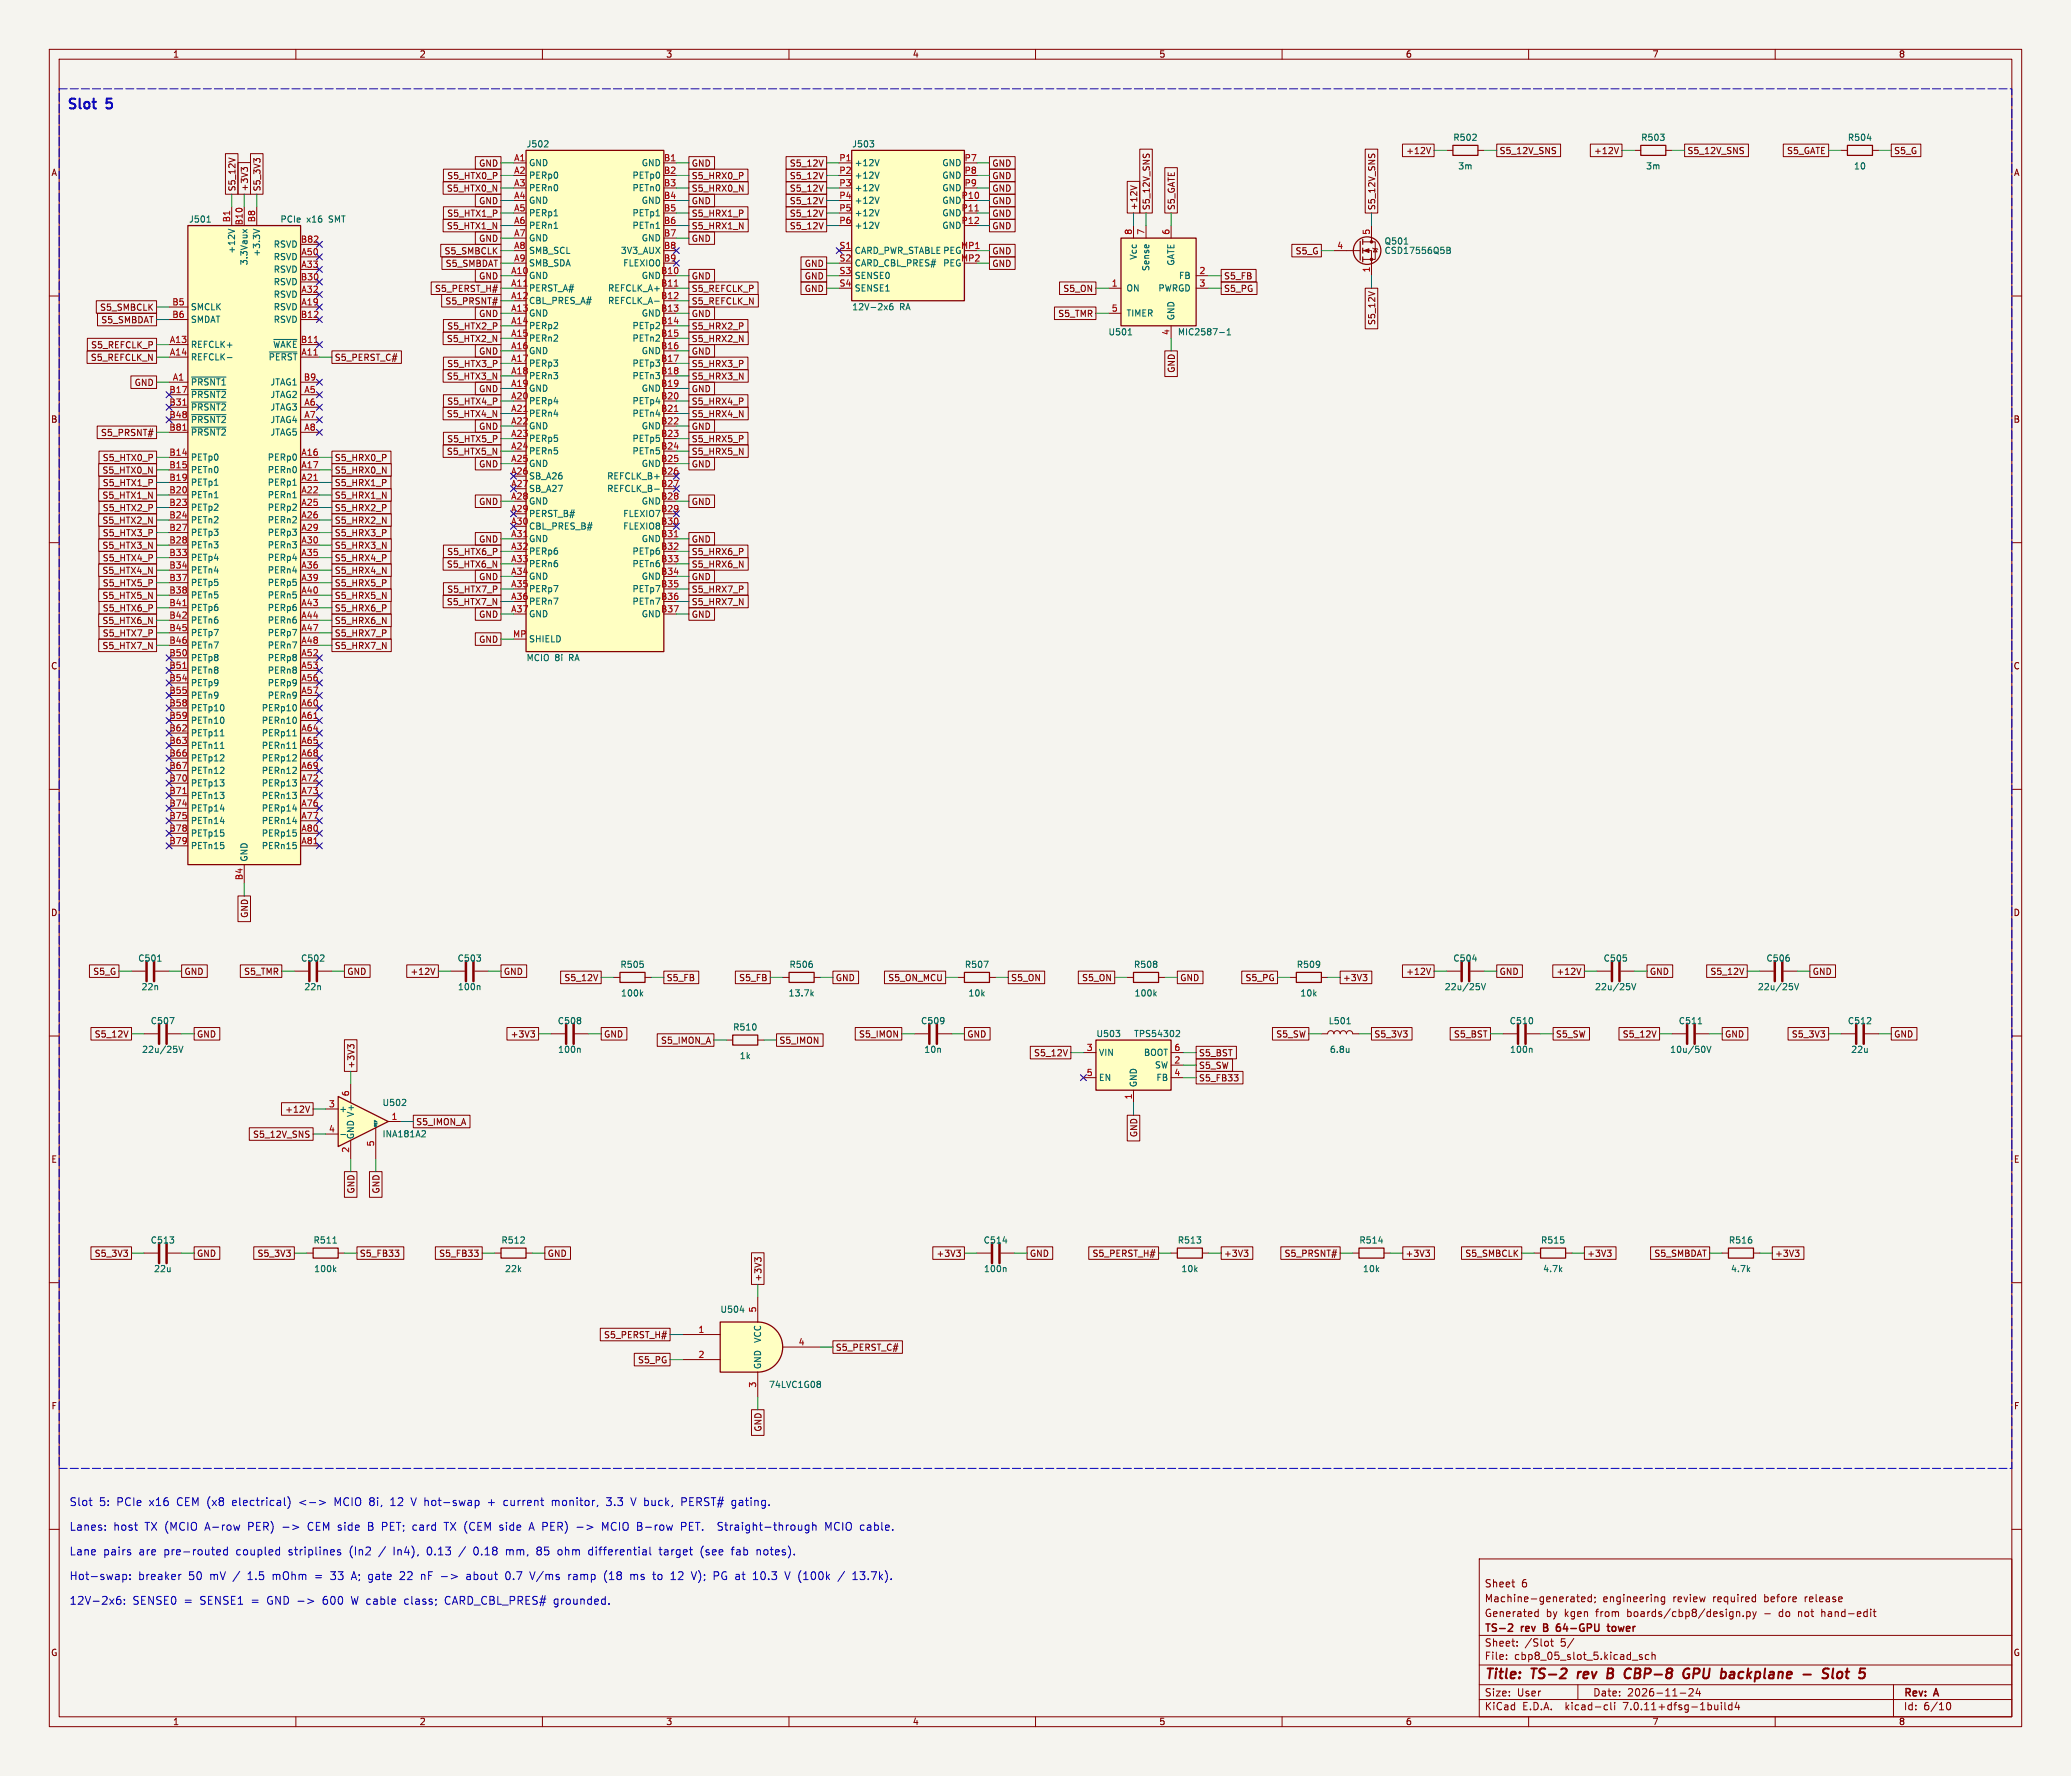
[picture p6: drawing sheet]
<svg xmlns="http://www.w3.org/2000/svg" width="420mm" height="360mm" viewBox="0 0 420 360" stroke-linecap="round" stroke-linejoin="round" font-family="sans-serif">
<defs><g id="words">
<g font-size="2.8" fill="#0000c2">
<text x="13.5" y="22.3">Slot</text>
<text x="21.7" y="22.3">5</text>
</g>
<g font-size="2.8" fill="#840000">
<text x="301" y="340.9">Title:</text>
<text x="310.6" y="340.9">TS-2</text>
<text x="320.8" y="340.9">rev</text>
<text x="327.6" y="340.9">B</text>
<text x="331.9" y="340.9">CBP-8</text>
<text x="344.6" y="340.9">GPU</text>
<text x="353" y="340.9">backplane</text>
<text x="370.5" y="340.9">-</text>
<text x="375.3" y="340.9">Slot</text>
</g>
<g font-size="2.2" fill="#0000c2">
<text x="14" y="305.4">Slot</text>
<text x="20.1" y="305.4">5:</text>
<text x="23.7" y="305.4">PCIe</text>
<text x="30.4" y="305.4">x16</text>
<text x="36.1" y="305.4">CEM (x8</text>
<text x="47.6" y="305.4">electrical)</text>
<text x="61.3" y="305.4">&lt;-&gt;</text>
<text x="68.6" y="305.4">MCIO 8i,</text>
<text x="80.2" y="305.4">12</text>
<text x="84.6" y="305.4">V hot-swap</text>
<text x="100.4" y="305.4">+</text>
<text x="103.7" y="305.4">current</text>
<text x="113.6" y="305.4">monitor,</text>
<text x="124.8" y="305.4">3.3</text>
<text x="130" y="305.4">V buck,</text>
<text x="140.4" y="305.4">PERST#</text>
<text x="150.8" y="305.4">gating.</text>
<text x="14" y="310.4">Lanes:</text>
<text x="23" y="310.4">host</text>
<text x="29.4" y="310.4">TX (MCIO</text>
<text x="41.8" y="310.4">A-row</text>
<text x="50.6" y="310.4">PER)</text>
<text x="63" y="310.4">CEM side</text>
<text x="75.5" y="310.4">B PET; card</text>
<text x="91.5" y="310.4">TX (CEM</text>
<text x="102.9" y="310.4">side</text>
<text x="109.1" y="310.4">A PER)</text>
<text x="118.9" y="310.4">-&gt;</text>
<text x="124.2" y="310.4">MCIO B-row</text>
<text x="140.5" y="310.4">PET.</text>
<text x="148.2" y="310.4">Straight-through</text>
<text x="170.1" y="310.4">MCIO cable.</text>
<text x="14" y="315.4">Lane</text>
<text x="20.9" y="315.4">pairs</text>
<text x="28.2" y="315.4">are</text>
<text x="33.4" y="315.4">pre-routed</text>
<text x="48.1" y="315.4">coupled</text>
<text x="58.9" y="315.4">striplines</text>
<text x="71.4" y="315.4">(In2</text>
<text x="77.5" y="315.4">/</text>
<text x="80.5" y="315.4">In4),</text>
<text x="87.5" y="315.4">0.13</text>
<text x="97.2" y="315.4">0.18</text>
<text x="103.9" y="315.4">mm,</text>
<text x="110.3" y="315.4">85</text>
<text x="114.7" y="315.4">ohm</text>
<text x="121" y="315.4">differential</text>
<text x="135.6" y="315.4">target</text>
<text x="144" y="315.4">(see</text>
<text x="150.5" y="315.4">fab</text>
<text x="155.7" y="315.4">notes).</text>
<text x="14" y="320.4">Hot-swap:</text>
<text x="28" y="320.4">breaker</text>
<text x="38.3" y="320.4">50</text>
<text x="42.7" y="320.4">mV /</text>
<text x="50.6" y="320.4">1.5</text>
<text x="55.7" y="320.4">mOhm</text>
<text x="64.5" y="320.4">=</text>
<text x="67.8" y="320.4">33</text>
<text x="72.2" y="320.4">A; gate</text>
<text x="82.3" y="320.4">22</text>
<text x="86.7" y="320.4">nF</text>
<text x="90.8" y="320.4">-&gt;</text>
<text x="96.1" y="320.4">about</text>
<text x="104.2" y="320.4">0.7</text>
<text x="109.4" y="320.4">V/ms</text>
<text x="117.2" y="320.4">ramp</text>
<text x="124.6" y="320.4">(18</text>
<text x="130.1" y="320.4">ms</text>
<text x="134.8" y="320.4">to</text>
<text x="138.6" y="320.4">12</text>
<text x="143" y="320.4">V);</text>
<text x="147.5" y="320.4">PG at</text>
<text x="155.8" y="320.4">10.3</text>
<text x="162.5" y="320.4">V (100k</text>
<text x="173.5" y="320.4">/</text>
<text x="176.5" y="320.4">13.7k).</text>
<text x="14" y="325.4">12V-2x6:</text>
<text x="26.9" y="325.4">SENSE0</text>
<text x="37.4" y="325.4">=</text>
<text x="40.7" y="325.4">SENSE1</text>
<text x="51.2" y="325.4">=</text>
<text x="54.5" y="325.4">GND -&gt;</text>
<text x="66.1" y="325.4">600</text>
<text x="72" y="325.4">W cable</text>
<text x="83" y="325.4">class;</text>
<text x="91.4" y="325.4">CARD_CBL_PRES#</text>
<text x="113.6" y="325.4">grounded.</text>
</g>
<g font-size="2.1" fill="#840000">
<text x="301" y="322">Sheet</text>
<text x="308.5" y="322">6</text>
<text x="301" y="328">Generated</text>
<text x="301" y="325">Machine-generated;</text>
<text x="313.5" y="328">by</text>
<text x="317.3" y="328">kgen</text>
<text x="323.8" y="328">from</text>
<text x="325" y="325">engineering</text>
<text x="330.3" y="328">boards/cbp8/design.py</text>
<text x="339.3" y="325">review</text>
<text x="347.5" y="325">required</text>
<text x="358" y="325">before</text>
<text x="358.2" y="328">-</text>
<text x="361.4" y="328">do</text>
<text x="365.4" y="328">not</text>
<text x="366.4" y="325">release</text>
<text x="370.2" y="328">hand-edit</text>
<text x="301" y="334">Sheet:</text>
<text x="301" y="331.2">TS-2</text>
<text x="308.6" y="331.2">rev</text>
<text x="309.2" y="334">/Slot</text>
<text x="313.7" y="331.2">B</text>
<text x="316.5" y="334">5/</text>
<text x="316.9" y="331.2">64-GPU</text>
<text x="328" y="331.2">tower</text>
<text x="301" y="336.7">File:</text>
<text x="307.1" y="336.7">cbp8_05_slot_5.kicad_sch</text>
<text x="301" y="346.9">KiCad</text>
<text x="301" y="344.1">Size:</text>
<text x="307.6" y="344.1">User</text>
<text x="308.7" y="346.9">E.D.A.</text>
<text x="317.6" y="346.9">kicad-cli</text>
<text x="323" y="344.1">Date:</text>
<text x="329.5" y="346.9">7.0.11+dfsg-1build4</text>
<text x="330" y="344.1">2026-11-24</text>
<text x="386" y="344.3">Rev:</text>
<text x="386" y="346.9">Id:</text>
<text x="390.1" y="346.9">6/10</text>
<text x="392.4" y="344.3">A</text>
</g>
<g font-size="1.8" fill="#840000">
<text x="35" y="11.9">1</text>
<text x="85" y="11.9">2</text>
<text x="135" y="11.9">3</text>
<text x="185" y="11.9">4</text>
<text x="235" y="11.9">5</text>
<text x="285" y="11.9">6</text>
<text x="335" y="11.9">7</text>
<text x="385" y="11.9">8</text>
<text x="10.3" y="35.9">A</text>
<text x="97.1" y="34">GND</text>
<text x="140.2" y="34">GND</text>
<text x="160.1" y="34">S5_12V</text>
<text x="201.1" y="34">GND</text>
<text x="285.1" y="31.4">+12V</text>
<text x="304" y="31.4">S5_12V_SNS</text>
<text x="323.2" y="31.4">+12V</text>
<text x="342.1" y="31.4">S5_12V_SNS</text>
<text x="362.3" y="31.4">S5_GATE</text>
<text x="384" y="31.4">S5_G</text>
<text x="408.3" y="35.9">A</text>
<text x="47.9" y="38.9" transform="rotate(-90 47.9 38.9)">S5_12V</text>
<text x="50.5" y="38.9" transform="rotate(-90 50.5 38.9)">+3V3</text>
<text x="53" y="38.9" transform="rotate(-90 53 38.9)">S5_3V3</text>
<text x="90.5" y="39.1">S5_HTX0_N</text>
<text x="90.6" y="36.5">S5_HTX0_P</text>
<text x="97.1" y="41.6">GND</text>
<text x="140.2" y="41.6">GND</text>
<text x="140.2" y="36.5">S5_HRX0_P</text>
<text x="140.2" y="39.1">S5_HRX0_N</text>
<text x="160.1" y="41.6">S5_12V</text>
<text x="160.1" y="39.1">S5_12V</text>
<text x="160.1" y="36.5">S5_12V</text>
<text x="201.1" y="41.6">GND</text>
<text x="201.1" y="39.1">GND</text>
<text x="201.1" y="36.5">GND</text>
<text x="90.5" y="46.7">S5_HTX1_N</text>
<text x="90.6" y="44.1">S5_HTX1_P</text>
<text x="140.2" y="44.1">S5_HRX1_P</text>
<text x="140.2" y="46.7">S5_HRX1_N</text>
<text x="160.1" y="46.7">S5_12V</text>
<text x="160.1" y="44.1">S5_12V</text>
<text x="201.1" y="46.7">GND</text>
<text x="201.1" y="44.1">GND</text>
<text x="230.8" y="42.7" transform="rotate(-90 230.8 42.7)">+12V</text>
<text x="233.4" y="42.7" transform="rotate(-90 233.4 42.7)">S5_12V_SNS</text>
<text x="238.4" y="42.7" transform="rotate(-90 238.4 42.7)">S5_GATE</text>
<text x="279.1" y="42.7" transform="rotate(-90 279.1 42.7)">S5_12V_SNS</text>
<text x="90" y="51.8">S5_SMBCLK</text>
<text x="97.1" y="49.2">GND</text>
<text x="140.2" y="49.2">GND</text>
<text x="201.1" y="51.8">GND</text>
<text x="262.6" y="51.8">S5_G</text>
<text x="88.1" y="59.4">S5_PERST_H#</text>
<text x="90.3" y="54.3">S5_SMBDAT</text>
<text x="97.1" y="56.8">GND</text>
<text x="140.2" y="56.8">GND</text>
<text x="140.2" y="59.4">S5_REFCLK_P</text>
<text x="163.1" y="59.4">GND</text>
<text x="163.1" y="56.8">GND</text>
<text x="163.1" y="54.3">GND</text>
<text x="201.1" y="54.3">GND</text>
<text x="215.5" y="59.4">S5_ON</text>
<text x="248.1" y="56.8">S5_FB</text>
<text x="248.1" y="59.4">S5_PG</text>
<text x="20.2" y="63.2">S5_SMBCLK</text>
<text x="20.4" y="65.7">S5_SMBDAT</text>
<text x="90.2" y="61.9">S5_PRSNT#</text>
<text x="97.1" y="64.5">GND</text>
<text x="140.2" y="64.5">GND</text>
<text x="140.2" y="61.9">S5_REFCLK_N</text>
<text x="214.5" y="64.5">S5_TMR</text>
<text x="279.1" y="66" transform="rotate(-90 279.1 66)">S5_12V</text>
<text x="18.4" y="70.8">S5_REFCLK_P</text>
<text x="90.5" y="69.5">S5_HTX2_N</text>
<text x="90.6" y="67">S5_HTX2_P</text>
<text x="140.2" y="69.5">S5_HRX2_N</text>
<text x="140.2" y="67">S5_HRX2_P</text>
<text x="18.3" y="73.3">S5_REFCLK_N</text>
<text x="67.8" y="73.3">S5_PERST_C#</text>
<text x="90.5" y="77.2">S5_HTX3_N</text>
<text x="90.6" y="74.6">S5_HTX3_P</text>
<text x="97.1" y="72.1">GND</text>
<text x="140.2" y="77.2">S5_HRX3_N</text>
<text x="140.2" y="74.6">S5_HRX3_P</text>
<text x="140.2" y="72.1">GND</text>
<text x="238.4" y="75.7" transform="rotate(-90 238.4 75.7)">GND</text>
<text x="27.2" y="78.4">GND</text>
<text x="90.6" y="82.2">S5_HTX4_P</text>
<text x="97.1" y="79.7">GND</text>
<text x="140.2" y="82.2">S5_HRX4_P</text>
<text x="140.2" y="79.7">GND</text>
<text x="10.3" y="85.9">B</text>
<text x="20.4" y="88.6">S5_PRSNT#</text>
<text x="90.5" y="84.8">S5_HTX4_N</text>
<text x="90.6" y="89.9">S5_HTX5_P</text>
<text x="97.1" y="87.3">GND</text>
<text x="140.2" y="84.8">S5_HRX4_N</text>
<text x="140.2" y="89.9">S5_HRX5_P</text>
<text x="140.2" y="87.3">GND</text>
<text x="408.2" y="85.9">B</text>
<text x="20.7" y="93.7">S5_HTX0_P</text>
<text x="67.8" y="93.7">S5_HRX0_P</text>
<text x="90.5" y="92.4">S5_HTX5_N</text>
<text x="97.1" y="94.9">GND</text>
<text x="140.2" y="94.9">GND</text>
<text x="140.2" y="92.4">S5_HRX5_N</text>
<text x="20.7" y="96.2">S5_HTX0_N</text>
<text x="20.7" y="101.3">S5_HTX1_N</text>
<text x="20.7" y="98.7">S5_HTX1_P</text>
<text x="67.8" y="101.3">S5_HRX1_N</text>
<text x="67.8" y="98.7">S5_HRX1_P</text>
<text x="67.8" y="96.2">S5_HRX0_N</text>
<text x="20.7" y="106.4">S5_HTX2_N</text>
<text x="20.7" y="103.8">S5_HTX2_P</text>
<text x="67.8" y="106.4">S5_HRX2_N</text>
<text x="67.8" y="103.8">S5_HRX2_P</text>
<text x="97.1" y="102.6">GND</text>
<text x="140.2" y="102.6">GND</text>
<text x="20.7" y="111.4">S5_HTX3_N</text>
<text x="20.7" y="108.9">S5_HTX3_P</text>
<text x="20.7" y="114">S5_HTX4_P</text>
<text x="67.8" y="114">S5_HRX4_P</text>
<text x="67.8" y="111.4">S5_HRX3_N</text>
<text x="67.8" y="108.9">S5_HRX3_P</text>
<text x="90.6" y="112.7">S5_HTX6_P</text>
<text x="97.1" y="110.2">GND</text>
<text x="140.2" y="110.2">GND</text>
<text x="140.2" y="112.7">S5_HRX6_P</text>
<text x="20.7" y="116.5">S5_HTX4_N</text>
<text x="20.7" y="119.1">S5_HTX5_P</text>
<text x="67.8" y="119.1">S5_HRX5_P</text>
<text x="67.8" y="116.5">S5_HRX4_N</text>
<text x="90.5" y="115.3">S5_HTX6_N</text>
<text x="97.1" y="117.8">GND</text>
<text x="140.2" y="117.8">GND</text>
<text x="140.2" y="115.3">S5_HRX6_N</text>
<text x="20.7" y="121.6">S5_HTX5_N</text>
<text x="20.7" y="124.1">S5_HTX6_P</text>
<text x="67.8" y="124.1">S5_HRX6_P</text>
<text x="67.8" y="121.6">S5_HRX5_N</text>
<text x="90.5" y="122.9">S5_HTX7_N</text>
<text x="90.6" y="120.3">S5_HTX7_P</text>
<text x="97.1" y="125.4">GND</text>
<text x="140.2" y="125.4">GND</text>
<text x="140.2" y="122.9">S5_HRX7_N</text>
<text x="140.2" y="120.3">S5_HRX7_P</text>
<text x="20.7" y="126.7">S5_HTX6_N</text>
<text x="20.7" y="131.8">S5_HTX7_N</text>
<text x="20.7" y="129.2">S5_HTX7_P</text>
<text x="67.8" y="131.8">S5_HRX7_N</text>
<text x="67.8" y="129.2">S5_HRX7_P</text>
<text x="67.8" y="126.7">S5_HRX6_N</text>
<text x="97.1" y="130.5">GND</text>
<text x="10.3" y="135.9">C</text>
<text x="408.2" y="135.9">C</text>
<text x="10.3" y="185.9">D</text>
<text x="408.2" y="185.9">D</text>
<text x="50.5" y="186.2" transform="rotate(-90 50.5 186.2)">GND</text>
<text x="18.8" y="197.8">S5_G</text>
<text x="37.3" y="197.8">GND</text>
<text x="49.4" y="197.8">S5_TMR</text>
<text x="70.3" y="197.8">GND</text>
<text x="83.1" y="197.8">+12V</text>
<text x="102.1" y="197.8">GND</text>
<text x="285.1" y="197.8">+12V</text>
<text x="304" y="197.8">GND</text>
<text x="315.5" y="197.8">+12V</text>
<text x="334.5" y="197.8">GND</text>
<text x="346.8" y="197.8">S5_12V</text>
<text x="367.5" y="197.8">GND</text>
<text x="114.3" y="199.1">S5_12V</text>
<text x="135.1" y="199.1">S5_FB</text>
<text x="149.8" y="199.1">S5_FB</text>
<text x="169.4" y="199.1">GND</text>
<text x="180" y="199.1">S5_ON_MCU</text>
<text x="204.9" y="199.1">S5_ON</text>
<text x="219.3" y="199.1">S5_ON</text>
<text x="239.2" y="199.1">GND</text>
<text x="252.5" y="199.1">S5_PG</text>
<text x="272.3" y="199.1">+3V3</text>
<text x="19.1" y="210.5">S5_12V</text>
<text x="39.8" y="210.5">GND</text>
<text x="103.5" y="210.5">+3V3</text>
<text x="122.4" y="210.5">GND</text>
<text x="133.9" y="211.8">S5_IMON_A</text>
<text x="158" y="211.8">S5_IMON</text>
<text x="174.1" y="210.5">S5_IMON</text>
<text x="196.1" y="210.5">GND</text>
<text x="209.6" y="214.3">S5_12V</text>
<text x="243" y="214.3">S5_BST</text>
<text x="258.7" y="210.5">S5_SW</text>
<text x="278.6" y="210.5">S5_3V3</text>
<text x="294.7" y="210.5">S5_BST</text>
<text x="315.4" y="210.5">S5_SW</text>
<text x="329" y="210.5">S5_12V</text>
<text x="349.7" y="210.5">GND</text>
<text x="363.3" y="210.5">S5_3V3</text>
<text x="384" y="210.5">GND</text>
<text x="72.1" y="216.7" transform="rotate(-90 72.1 216.7)">+3V3</text>
<text x="243" y="219.4">S5_FB33</text>
<text x="243" y="216.9">S5_SW</text>
<text x="57.7" y="225.7">+12V</text>
<text x="51.2" y="230.8">S5_12V_SNS</text>
<text x="84.3" y="228.3">S5_IMON_A</text>
<text x="230.8" y="230.6" transform="rotate(-90 230.8 230.6)">GND</text>
<text x="10.3" y="235.9">E</text>
<text x="408.3" y="235.9">E</text>
<text x="72.1" y="242" transform="rotate(-90 72.1 242)">GND</text>
<text x="77.2" y="242" transform="rotate(-90 77.2 242)">GND</text>
<text x="19.1" y="255">S5_3V3</text>
<text x="39.8" y="255">GND</text>
<text x="52.1" y="255">S5_3V3</text>
<text x="72.9" y="255">S5_FB33</text>
<text x="88.9" y="255">S5_FB33</text>
<text x="111" y="255">GND</text>
<text x="189.8" y="255">+3V3</text>
<text x="208.8" y="255">GND</text>
<text x="221.4" y="255">S5_PERST_H#</text>
<text x="248.1" y="255">+3V3</text>
<text x="260.4" y="255">S5_PRSNT#</text>
<text x="285" y="255">+3V3</text>
<text x="297" y="255">S5_SMBCLK</text>
<text x="321.8" y="255">+3V3</text>
<text x="335.4" y="255">S5_SMBDAT</text>
<text x="359.9" y="255">+3V3</text>
<text x="154.6" y="259.9" transform="rotate(-90 154.6 259.9)">+3V3</text>
<text x="122.4" y="271.5">S5_PERST_H#</text>
<text x="169.4" y="274">S5_PERST_C#</text>
<text x="129.3" y="276.5">S5_PG</text>
<text x="10.3" y="285.9">F</text>
<text x="408.3" y="285.9">F</text>
<text x="154.6" y="290.3" transform="rotate(-90 154.6 290.3)">GND</text>
<text x="10.3" y="335.9">G</text>
<text x="408.2" y="335.9">G</text>
<text x="35" y="349.9">1</text>
<text x="85" y="349.9">2</text>
<text x="135" y="349.9">3</text>
<text x="185" y="349.9">4</text>
<text x="235" y="349.9">5</text>
<text x="285" y="349.9">6</text>
<text x="335" y="349.9">7</text>
<text x="385" y="349.9">8</text>
</g>
<g font-size="1.8" fill="#006464">
<text x="294.6" y="28.7">R502</text>
<text x="332.7" y="28.7">R503</text>
<text x="374.6" y="28.7">R504</text>
<text x="106.7" y="30.1">J502</text>
<text x="107.2" y="33.9">GND</text>
<text x="130" y="33.9">GND</text>
<text x="172.7" y="30.1">J503</text>
<text x="173.2" y="33.9">+12V</text>
<text x="191" y="33.9">GND</text>
<text x="295.6" y="34.5">3m</text>
<text x="333.7" y="34.5">3m</text>
<text x="375.9" y="34.5">10</text>
<text x="107.2" y="36.4">PERp0</text>
<text x="107.2" y="39">PERn0</text>
<text x="107.2" y="41.5">GND</text>
<text x="128.2" y="36.4">PETp0</text>
<text x="128.2" y="39">PETn0</text>
<text x="130" y="41.5">GND</text>
<text x="173.2" y="36.4">+12V</text>
<text x="173.2" y="39">+12V</text>
<text x="173.2" y="41.5">+12V</text>
<text x="191" y="41.5">GND</text>
<text x="191" y="36.4">GND</text>
<text x="191" y="39">GND</text>
<text x="194.9" y="40.4">P10</text>
<text x="38.2" y="45.3">J501</text>
<text x="56.8" y="45.3">PCIe</text>
<text x="62.2" y="45.3">x16</text>
<text x="66.8" y="45.3">SMT</text>
<text x="107.2" y="44">PERp1</text>
<text x="107.2" y="46.6">PERn1</text>
<text x="128.2" y="44">PETp1</text>
<text x="128.2" y="46.6">PETn1</text>
<text x="173.2" y="44">+12V</text>
<text x="173.2" y="46.6">+12V</text>
<text x="191" y="44">GND</text>
<text x="191" y="46.6">GND</text>
<text x="47.9" y="51.5" transform="rotate(-90 47.9 51.5)">+12V</text>
<text x="50.4" y="53.9" transform="rotate(-90 50.4 53.9)">3.3Vaux</text>
<text x="52.9" y="52.1" transform="rotate(-90 52.9 52.1)">+3.3V</text>
<text x="55.4" y="52.9">RSVD</text>
<text x="55.4" y="50.4">RSVD</text>
<text x="107.2" y="49.1">GND</text>
<text x="107.2" y="51.7">SMB_SCL</text>
<text x="125.8" y="51.7">3V3_AUX</text>
<text x="130" y="49.1">GND</text>
<text x="173.2" y="51.7">CARD_PWR_STABLEPEG</text>
<text x="230.7" y="52.7" transform="rotate(-90 230.7 52.7)">Vcc</text>
<text x="238.4" y="54" transform="rotate(-90 238.4 54)">GATE</text>
<text x="280.7" y="49.8">Q501</text>
<text x="280.7" y="51.7">CSD17556Q5B</text>
<text x="55.4" y="55.5">RSVD</text>
<text x="55.4" y="58">RSVD</text>
<text x="107.2" y="56.7">GND</text>
<text x="107.2" y="59.3">PERST_A#</text>
<text x="107.2" y="54.2">SMB_SDA</text>
<text x="123.2" y="59.3">REFCLK_A+</text>
<text x="126.3" y="54.2">FLEXIO0</text>
<text x="130" y="56.7">GND</text>
<text x="133.9" y="55.6">B10</text>
<text x="173.2" y="54.2">CARD_CBL_PRES#</text>
<text x="173.2" y="56.7">SENSE0</text>
<text x="173.2" y="59.3">SENSE1</text>
<text x="191.2" y="54.2">PEG</text>
<text x="228.3" y="59.3">ON</text>
<text x="233.3" y="55" transform="rotate(-90 233.3 55)">Sense</text>
<text x="234.8" y="59.3">PWRGD</text>
<text x="239" y="56.7">FB</text>
<text x="38.6" y="63.1">SMCLK</text>
<text x="38.6" y="65.6">SMDAT</text>
<text x="55.4" y="63.1">RSVD</text>
<text x="55.4" y="60.6">RSVD</text>
<text x="55.4" y="65.6">RSVD</text>
<text x="107.2" y="61.8">CBL_PRES_A#</text>
<text x="107.2" y="64.4">GND</text>
<text x="123.2" y="61.8">REFCLK_A-</text>
<text x="130" y="64.4">GND</text>
<text x="172.7" y="63.1">12V-2x6</text>
<text x="182.4" y="63.1">RA</text>
<text x="228.3" y="64.4">TIMER</text>
<text x="238.4" y="65" transform="rotate(-90 238.4 65)">GND</text>
<text x="38.6" y="70.7">REFCLK+</text>
<text x="55.3" y="70.7">~{WAKE}</text>
<text x="107.2" y="66.9">PERp2</text>
<text x="107.2" y="69.4">PERn2</text>
<text x="107.2" y="72">GND</text>
<text x="128.2" y="66.9">PETp2</text>
<text x="128.2" y="69.4">PETn2</text>
<text x="130" y="72">GND</text>
<text x="224.7" y="68.2">U501</text>
<text x="238.8" y="68.2">MIC2587-1</text>
<text x="38.6" y="73.3">REFCLK-</text>
<text x="54.4" y="73.3">~{PERST}</text>
<text x="107.2" y="74.5">PERp3</text>
<text x="107.2" y="77.1">PERn3</text>
<text x="128.2" y="74.5">PETp3</text>
<text x="128.2" y="77.1">PETn3</text>
<text x="38.6" y="78.3">~{PRSNT1}</text>
<text x="38.6" y="80.9">~{PRSNT2}</text>
<text x="38.6" y="83.4">~{PRSNT2}</text>
<text x="54.7" y="80.9">JTAG2</text>
<text x="54.7" y="83.4">JTAG3</text>
<text x="54.7" y="78.3">JTAG1</text>
<text x="107.2" y="79.6">GND</text>
<text x="107.2" y="82.1">PERp4</text>
<text x="128.2" y="82.1">PETp4</text>
<text x="130" y="79.6">GND</text>
<text x="38.6" y="86">~{PRSNT2}</text>
<text x="38.6" y="88.5">~{PRSNT2}</text>
<text x="54.7" y="86">JTAG4</text>
<text x="54.7" y="88.5">JTAG5</text>
<text x="107.2" y="84.7">PERn4</text>
<text x="107.2" y="87.2">GND</text>
<text x="107.2" y="89.8">PERp5</text>
<text x="128.2" y="84.7">PETn4</text>
<text x="128.2" y="89.8">PETp5</text>
<text x="130" y="87.2">GND</text>
<text x="38.6" y="93.6">PETp0</text>
<text x="54.2" y="93.6">PERp0</text>
<text x="107.2" y="92.3">PERn5</text>
<text x="107.2" y="94.8">GND</text>
<text x="128.2" y="92.3">PETn5</text>
<text x="130" y="94.8">GND</text>
<text x="38.6" y="96.1">PETn0</text>
<text x="38.6" y="98.7">PETp1</text>
<text x="38.6" y="101.2">PETn1</text>
<text x="54.2" y="96.1">PERn0</text>
<text x="54.2" y="98.7">PERp1</text>
<text x="54.2" y="101.2">PERn1</text>
<text x="107.2" y="97.4">SB_A26</text>
<text x="107.2" y="99.9">SB_A27</text>
<text x="123" y="97.4">REFCLK_B+</text>
<text x="123" y="99.9">REFCLK_B-</text>
<text x="38.6" y="103.7">PETp2</text>
<text x="38.6" y="106.3">PETn2</text>
<text x="54.2" y="103.7">PERp2</text>
<text x="54.2" y="106.3">PERn2</text>
<text x="107.2" y="102.5">GND</text>
<text x="107.2" y="105">PERST_B#</text>
<text x="107.2" y="107.5">CBL_PRES_B#</text>
<text x="126.3" y="105">FLEXIO7</text>
<text x="126.3" y="107.5">FLEXIO8</text>
<text x="130" y="102.5">GND</text>
<text x="38.6" y="108.8">PETp3</text>
<text x="38.6" y="111.4">PETn3</text>
<text x="38.6" y="113.9">PETp4</text>
<text x="54.2" y="108.8">PERp3</text>
<text x="54.2" y="111.4">PERn3</text>
<text x="54.2" y="113.9">PERp4</text>
<text x="107.2" y="110.1">GND</text>
<text x="107.2" y="112.6">PERp6</text>
<text x="128.2" y="112.6">PETp6</text>
<text x="130" y="110.1">GND</text>
<text x="38.6" y="116.4">PETn4</text>
<text x="38.6" y="119">PETp5</text>
<text x="54.2" y="116.4">PERn4</text>
<text x="54.2" y="119">PERp5</text>
<text x="107.2" y="115.2">PERn6</text>
<text x="107.2" y="117.7">GND</text>
<text x="128.2" y="115.2">PETn6</text>
<text x="130" y="117.7">GND</text>
<text x="38.6" y="121.5">PETn5</text>
<text x="38.6" y="124.1">PETp6</text>
<text x="54.2" y="121.5">PERn5</text>
<text x="54.2" y="124.1">PERp6</text>
<text x="107.2" y="120.2">PERp7</text>
<text x="107.2" y="122.8">PERn7</text>
<text x="107.2" y="125.3">GND</text>
<text x="128.2" y="120.2">PETp7</text>
<text x="128.2" y="122.8">PETn7</text>
<text x="130" y="125.3">GND</text>
<text x="38.6" y="126.6">PETn6</text>
<text x="38.6" y="129.1">PETp7</text>
<text x="38.6" y="131.7">PETn7</text>
<text x="54.2" y="126.6">PERn6</text>
<text x="54.2" y="129.1">PERp7</text>
<text x="54.2" y="131.7">PERn7</text>
<text x="107.2" y="130.4">SHIELD</text>
<text x="38.6" y="134.2">PETp8</text>
<text x="38.6" y="136.8">PETn8</text>
<text x="54.2" y="134.2">PERp8</text>
<text x="54.2" y="136.8">PERn8</text>
<text x="106.7" y="134.2">MCIO 8i</text>
<text x="115.5" y="134.2">RA</text>
<text x="38.6" y="139.3">PETp9</text>
<text x="38.6" y="141.8">PETn9</text>
<text x="54.2" y="139.3">PERp9</text>
<text x="54.2" y="141.8">PERn9</text>
<text x="38.6" y="144.4">PETp10</text>
<text x="38.6" y="146.9">PETn10</text>
<text x="38.6" y="149.5">PETp11</text>
<text x="53" y="144.4">PERp10</text>
<text x="53" y="146.9">PERn10</text>
<text x="53" y="149.5">PERp11</text>
<text x="38.6" y="152">PETn11</text>
<text x="38.6" y="154.5">PETp12</text>
<text x="53" y="152">PERn11</text>
<text x="53" y="154.5">PERp12</text>
<text x="38.6" y="157.1">PETn12</text>
<text x="38.6" y="159.6">PETp13</text>
<text x="53" y="157.1">PERn12</text>
<text x="53" y="159.6">PERp13</text>
<text x="38.6" y="162.2">PETn13</text>
<text x="38.6" y="164.7">PETp14</text>
<text x="38.6" y="167.2">PETn14</text>
<text x="53" y="162.2">PERn13</text>
<text x="53" y="164.7">PERp14</text>
<text x="53" y="167.2">PERn14</text>
<text x="38.6" y="169.8">PETp15</text>
<text x="38.6" y="172.3">PETn15</text>
<text x="53" y="169.8">PERp15</text>
<text x="53" y="172.3">PERn15</text>
<text x="50.4" y="174.8" transform="rotate(-90 50.4 174.8)">GND</text>
<text x="27.9" y="195.1">C501</text>
<text x="60.9" y="195.1">C502</text>
<text x="92.7" y="195.1">C503</text>
<text x="125.7" y="196.4">R505</text>
<text x="160" y="196.4">R506</text>
<text x="195.6" y="196.4">R507</text>
<text x="229.9" y="196.4">R508</text>
<text x="262.9" y="196.4">R509</text>
<text x="294.6" y="195.1">C504</text>
<text x="325.1" y="195.1">C505</text>
<text x="358.1" y="195.1">C506</text>
<text x="28.6" y="200.9">22n</text>
<text x="61.6" y="200.9">22n</text>
<text x="92.8" y="200.9">100n</text>
<text x="125.8" y="202.2">100k</text>
<text x="159.8" y="202.2">13.7k</text>
<text x="196.3" y="202.2">10k</text>
<text x="230" y="202.2">100k</text>
<text x="263.6" y="202.2">10k</text>
<text x="292.9" y="200.9">22u/25V</text>
<text x="323.4" y="200.9">22u/25V</text>
<text x="356.4" y="200.9">22u/25V</text>
<text x="30.5" y="207.8">C507</text>
<text x="113" y="207.8">C508</text>
<text x="148.6" y="209.1">R510</text>
<text x="186.7" y="207.8">C509</text>
<text x="269.3" y="207.8">L501</text>
<text x="306.1" y="207.8">C510</text>
<text x="340.3" y="207.8">C511</text>
<text x="374.6" y="207.8">C512</text>
<text x="28.7" y="213.6">22u/25V</text>
<text x="113.1" y="213.6">100n</text>
<text x="149.9" y="214.9">1k</text>
<text x="187.3" y="213.6">10n</text>
<text x="222.3" y="210.4">U503</text>
<text x="222.8" y="214.2">VIN</text>
<text x="229.9" y="210.4">TPS54302</text>
<text x="231.9" y="214.2">BOOT</text>
<text x="269.6" y="213.6">6.8u</text>
<text x="306.1" y="213.6">100n</text>
<text x="338.6" y="213.6">10u/50V</text>
<text x="375.3" y="213.6">22u</text>
<text x="222.8" y="219.3">EN</text>
<text x="230.7" y="220.5" transform="rotate(-90 230.7 220.5)">GND</text>
<text x="234.1" y="216.8">SW</text>
<text x="234.4" y="219.3">FB</text>
<text x="68.7" y="225.7">+</text>
<text x="77.5" y="224.4">U502</text>
<text x="72" y="231" transform="rotate(-90 72 231)">GND V+</text>
<text x="77.5" y="230.7">INA181A2</text>
<text x="30.5" y="252.3">C513</text>
<text x="63.5" y="252.3">R511</text>
<text x="101.6" y="252.3">R512</text>
<text x="199.4" y="252.3">C514</text>
<text x="238.7" y="252.3">R513</text>
<text x="275.6" y="252.3">R514</text>
<text x="312.4" y="252.3">R515</text>
<text x="350.5" y="252.3">R516</text>
<text x="31.1" y="258.1">22u</text>
<text x="63.6" y="258.1">100k</text>
<text x="102.3" y="258.1">22k</text>
<text x="199.4" y="258.1">100n</text>
<text x="239.5" y="258.1">10k</text>
<text x="276.3" y="258.1">10k</text>
<text x="312.8" y="258.1">4.7k</text>
<text x="350.9" y="258.1">4.7k</text>
<text x="146" y="266.3">U504</text>
<text x="154.5" y="272.3" transform="rotate(-90 154.5 272.3)">VCC</text>
<text x="154.5" y="277.6" transform="rotate(-90 154.5 277.6)">GND</text>
<text x="155.8" y="281.5">74LVC1G08</text>
</g>
<g font-size="1.8" fill="#a90000">
<text x="104.2" y="32.8">A1</text>
<text x="104.2" y="35.3">A2</text>
<text x="134.5" y="32.8">B1</text>
<text x="134.5" y="35.3">B2</text>
<text x="170.1" y="32.8">P1</text>
<text x="170.1" y="35.3">P2</text>
<text x="195.5" y="32.8">P7</text>
<text x="195.5" y="35.3">P8</text>
<text x="104.2" y="37.8">A3</text>
<text x="104.2" y="40.4">A4</text>
<text x="134.5" y="37.8">B3</text>
<text x="134.5" y="40.4">B4</text>
<text x="170.1" y="37.8">P3</text>
<text x="170.1" y="40.4">P4</text>
<text x="195.5" y="37.8">P9</text>
<text x="46.7" y="45.2" transform="rotate(-90 46.7 45.2)">B1</text>
<text x="49.3" y="45.8" transform="rotate(-90 49.3 45.8)">B10</text>
<text x="51.8" y="45.2" transform="rotate(-90 51.8 45.2)">B8</text>
<text x="104.2" y="42.9">A5</text>
<text x="104.2" y="45.5">A6</text>
<text x="134.5" y="42.9">B5</text>
<text x="134.5" y="45.5">B6</text>
<text x="170.1" y="42.9">P5</text>
<text x="170.1" y="45.5">P6</text>
<text x="194.9" y="42.9">P11</text>
<text x="194.9" y="45.5">P12</text>
<text x="229.6" y="47.7" transform="rotate(-90 229.6 47.7)">8</text>
<text x="232.2" y="47.7" transform="rotate(-90 232.2 47.7)">7</text>
<text x="237.2" y="47.7" transform="rotate(-90 237.2 47.7)">6</text>
<text x="277.9" y="47.7" transform="rotate(-90 277.9 47.7)">5</text>
<text x="60.9" y="49.3">B82</text>
<text x="61" y="51.8">A50</text>
<text x="104.2" y="48">A7</text>
<text x="104.2" y="50.5">A8</text>
<text x="104.2" y="53.1">A9</text>
<text x="134.5" y="48">B7</text>
<text x="134.5" y="50.5">B8</text>
<text x="134.5" y="53.1">B9</text>
<text x="170.1" y="50.5">S1</text>
<text x="170.1" y="53.1">S2</text>
<text x="194.8" y="50.5">MP1</text>
<text x="194.8" y="53.1">MP2</text>
<text x="271.1" y="50.5">4</text>
<text x="60.9" y="56.9">B30</text>
<text x="61" y="59.4">A32</text>
<text x="61" y="54.4">A33</text>
<text x="103.6" y="55.6">A10</text>
<text x="103.6" y="58.2">A11</text>
<text x="133.9" y="58.2">B11</text>
<text x="170.1" y="55.6">S3</text>
<text x="170.1" y="58.2">S4</text>
<text x="225.4" y="58.2">1</text>
<text x="243.1" y="55.6">2</text>
<text x="243.1" y="58.2">3</text>
<text x="277.9" y="55.3" transform="rotate(-90 277.9 55.3)">1</text>
<text x="34.9" y="62">B5</text>
<text x="34.9" y="64.5">B6</text>
<text x="60.9" y="64.5">B12</text>
<text x="61" y="62">A19</text>
<text x="103.6" y="60.7">A12</text>
<text x="103.6" y="63.2">A13</text>
<text x="103.6" y="65.8">A14</text>
<text x="133.9" y="60.7">B12</text>
<text x="133.9" y="63.2">B13</text>
<text x="133.9" y="65.8">B14</text>
<text x="225.4" y="63.2">5</text>
<text x="34.3" y="69.6">A13</text>
<text x="60.9" y="69.6">B11</text>
<text x="103.6" y="68.3">A15</text>
<text x="103.6" y="70.9">A16</text>
<text x="133.9" y="68.3">B15</text>
<text x="133.9" y="70.9">B16</text>
<text x="237.2" y="68" transform="rotate(-90 237.2 68)">4</text>
<text x="34.3" y="72.1">A14</text>
<text x="34.9" y="77.2">A1</text>
<text x="61" y="72.1">A11</text>
<text x="61.5" y="77.2">B9</text>
<text x="103.6" y="73.4">A17</text>
<text x="103.6" y="75.9">A18</text>
<text x="133.9" y="73.4">B17</text>
<text x="133.9" y="75.9">B18</text>
<text x="34.2" y="79.8">B17</text>
<text x="34.2" y="82.3">B31</text>
<text x="61.6" y="79.8">A5</text>
<text x="61.6" y="82.3">A6</text>
<text x="103.6" y="78.5">A19</text>
<text x="103.6" y="81">A20</text>
<text x="103.6" y="83.6">A21</text>
<text x="133.9" y="78.5">B19</text>
<text x="133.9" y="81">B20</text>
<text x="133.9" y="83.6">B21</text>
<text x="34.2" y="84.8">B48</text>
<text x="34.2" y="87.4">B81</text>
<text x="61.6" y="84.8">A7</text>
<text x="61.6" y="87.4">A8</text>
<text x="103.6" y="86.1">A22</text>
<text x="103.6" y="88.6">A23</text>
<text x="133.9" y="86.1">B22</text>
<text x="133.9" y="88.6">B23</text>
<text x="34.2" y="92.5">B14</text>
<text x="34.2" y="95">B15</text>
<text x="61" y="92.5">A16</text>
<text x="61" y="95">A17</text>
<text x="103.6" y="91.2">A24</text>
<text x="103.6" y="93.7">A25</text>
<text x="133.9" y="91.2">B24</text>
<text x="133.9" y="93.7">B25</text>
<text x="34.2" y="97.5">B19</text>
<text x="34.2" y="100.1">B20</text>
<text x="61" y="97.5">A21</text>
<text x="61" y="100.1">A22</text>
<text x="103.6" y="96.3">A26</text>
<text x="103.6" y="98.8">A27</text>
<text x="103.6" y="101.3">A28</text>
<text x="133.9" y="96.3">B26</text>
<text x="133.9" y="98.8">B27</text>
<text x="133.9" y="101.3">B28</text>
<text x="34.2" y="102.6">B23</text>
<text x="34.2" y="105.2">B24</text>
<text x="34.2" y="107.7">B27</text>
<text x="61" y="102.6">A25</text>
<text x="61" y="105.2">A26</text>
<text x="61" y="107.7">A29</text>
<text x="103.6" y="103.9">A29</text>
<text x="103.6" y="106.4">A30</text>
<text x="133.9" y="103.9">B29</text>
<text x="133.9" y="106.4">B30</text>
<text x="34.2" y="110.2">B28</text>
<text x="34.2" y="112.8">B33</text>
<text x="61" y="110.2">A30</text>
<text x="61" y="112.8">A35</text>
<text x="103.6" y="109">A31</text>
<text x="103.6" y="111.5">A32</text>
<text x="133.9" y="109">B31</text>
<text x="133.9" y="111.5">B32</text>
<text x="34.2" y="115.3">B34</text>
<text x="34.2" y="117.9">B37</text>
<text x="61" y="115.3">A36</text>
<text x="61" y="117.9">A39</text>
<text x="103.6" y="114">A33</text>
<text x="103.6" y="116.6">A34</text>
<text x="103.6" y="119.1">A35</text>
<text x="133.9" y="114">B33</text>
<text x="133.9" y="116.6">B34</text>
<text x="133.9" y="119.1">B35</text>
<text x="34.2" y="120.4">B38</text>
<text x="34.2" y="122.9">B41</text>
<text x="34.2" y="125.5">B42</text>
<text x="61" y="120.4">A40</text>
<text x="61" y="122.9">A43</text>
<text x="61" y="125.5">A44</text>
<text x="103.6" y="121.7">A36</text>
<text x="103.6" y="124.2">A37</text>
<text x="133.9" y="121.7">B36</text>
<text x="133.9" y="124.2">B37</text>
<text x="34.2" y="128">B45</text>
<text x="34.2" y="130.6">B46</text>
<text x="61" y="128">A47</text>
<text x="61" y="130.6">A48</text>
<text x="103.9" y="129.3">MP</text>
<text x="34.2" y="133.1">B50</text>
<text x="34.2" y="135.6">B51</text>
<text x="61" y="133.1">A52</text>
<text x="61" y="135.6">A53</text>
<text x="34.2" y="138.2">B54</text>
<text x="34.2" y="140.7">B55</text>
<text x="34.2" y="143.3">B58</text>
<text x="61" y="138.2">A56</text>
<text x="61" y="140.7">A57</text>
<text x="61" y="143.3">A60</text>
<text x="34.2" y="145.8">B59</text>
<text x="34.2" y="148.3">B62</text>
<text x="61" y="145.8">A61</text>
<text x="61" y="148.3">A64</text>
<text x="34.2" y="150.9">B63</text>
<text x="34.2" y="153.4">B66</text>
<text x="34.2" y="156">B67</text>
<text x="61" y="150.9">A65</text>
<text x="61" y="153.4">A68</text>
<text x="61" y="156">A69</text>
<text x="34.2" y="158.5">B70</text>
<text x="34.2" y="161">B71</text>
<text x="61" y="158.5">A72</text>
<text x="61" y="161">A73</text>
<text x="34.2" y="163.6">B74</text>
<text x="34.2" y="166.1">B75</text>
<text x="61" y="163.6">A76</text>
<text x="61" y="166.1">A77</text>
<text x="34.2" y="168.7">B78</text>
<text x="34.2" y="171.2">B79</text>
<text x="61" y="168.7">A80</text>
<text x="61" y="171.2">A81</text>
<text x="49.3" y="178.5" transform="rotate(-90 49.3 178.5)">B4</text>
<text x="220.3" y="213.1">3</text>
<text x="238.1" y="215.6">2</text>
<text x="238.1" y="213.1">6</text>
<text x="220.3" y="218.2">5</text>
<text x="238.1" y="218.2">4</text>
<text x="66.6" y="224.5">3</text>
<text x="70.9" y="222.3" transform="rotate(-90 70.9 222.3)">6</text>
<text x="79.3" y="227.1">1</text>
<text x="229.6" y="223" transform="rotate(-90 229.6 223)">1</text>
<text x="66.6" y="229.6">4</text>
<text x="70.9" y="233.8" transform="rotate(-90 70.9 233.8)">2</text>
<text x="75.9" y="232.5" transform="rotate(-90 75.9 232.5)">5</text>
<text x="153.4" y="266.1" transform="rotate(-90 153.4 266.1)">5</text>
<text x="141.5" y="270.3">1</text>
<text x="141.5" y="275.3">2</text>
<text x="161.9" y="272.8">4</text>
<text x="153.4" y="281.4" transform="rotate(-90 153.4 281.4)">3</text>
</g>
<text font-size=".7" fill="#006464" x="76.6" y="228.5" transform="rotate(-90 76.6 228.5)">REF</text>
</g></defs>
<path d="M0 0h420v360h-420z" fill="#f5f4ef" stroke="#f5f4ef" stroke-width=".2"/>
<g fill="none" stroke="#840000" stroke-width=".2">
<path d="M10 10h400v340h-400zM12 12h396v336h-396zM60 10v2M110 10v2M160 10v2M210 10v2M260 10v2M310 10v2M360 10v2M10 60h2M408 60h2M10 110h2"/>
<path d="M408 110h2M10 160h2M408 160h2M194.3 198.1h1.3M200.7 198.1h1.2M228.6 198.1h1.3M234.9 198.1h1.3M323.8 196.9h2.8M328.7 196.9h2.8M10 210h2M185.4 209.6h2.8M190.2 209.6h2.8"/>
<path d="M219.7 213.4h2.5M219.7 218.4h2.5M237.5 215.9h2.5M237.5 213.4h2.5M237.5 218.4h2.5M408 210h2M229.9 221v2.5M62.2 254h1.3M68.6 254h1.2M100.3 254h1.3M106.7 254h1.2M198.1 254h2.8"/>
<path d="M202.9 254h2.8M237.5 254h1.3M243.8 254h1.3M10 260h2M408 260h2M10 310h2M300 316h108v32h-108zM408 310h2M300 337.5h108M300 331.5h108M305.5 336.2v.2M305.5 335.5v.1"/>
<path d="M306.6 320.7h.6M307 321.7h.2M307.7 333.5v.2M307.7 332.8v.1M311.4 327.6h.5M311.4 326.8h.5M311.9 326.2v1.5M314.4 332.7h.6M314.7 332.2v1.3l.3 .2M319.2 332.1l-1.3 1.9M319.7 323.7h.6M320 324.6l.3 .1"/>
<path d="M320.7 324.2l.7-.2v-.2l-.5-.1-.2 .2 .1 .7h.6M322.7 323.8l-.4-.1-.3 .3 .2 .6h.5M322.7 323.2v1.5M323.4 323.8v.1M323.5 324.6l-.1 .3M333 335.5l-.3-.1-.3 .2 .1 .2 .5 .2v.3h-.6M334.4 335.5l-.5-.1-.2 .3 .1 .6h.6M335 335.5l.2-.1 .4 .1 .1 .9M335 334.9v1.5M337.6 323.8l-.4-.1-.3 .3 .1 .6h.6M337.6 323.7v1.2l-.3 .3-.4-.1M352.2 326.8l.2-.1 .3 .1 .1 .9"/>
<path d="M352.2 326.7v1M353.5 327.5v.2M354.2 326.8l.5-.1 .2 .3-.1 .6h-.6M354.2 326.7v1.5M355.4 326.7l.4 1M355.6 323.7l.4 .1M355.8 327.7l-.4 .5M356 324.6l-.4 .1M356 323.2v1.5M356.2 326.7l-.4 1M364.7 326.7v1M364.8 326.8h-.1"/>
<path d="M369.4 326.2v1.5M369.7 326.7l-.3 .1M379.9 326.7h.5M380.1 326.2v1.3l.3 .2M60 348v2M110 348v2M160 348v2M210 348v2M260 348v2M300 344.5h108M300 341.5h108M310 348v2"/>
<path d="M320 341.5v3M325.6 345.6l.4 .1M326 346.5l-.4 .1M326.7 345.1v1.3l.2 .2M327.4 345.1v.1M327.4 345.6v1M340.7 343.2h1.2M342.5 342.4l.6-.1 .3 .4-1 1.1h1M344.3 342.2l-.4 1.1h1M344.7 342.8v1M349.1 345.1v.1M349.1 345.6v1"/>
<path d="M349.8 345.1v1.3l.2 .2M351.2 345.7l-.4-.1-.3 .3 .2 .6h.5M351.2 345.1v1.5M352.2 345l-.3 1.1h.9M352.6 345.6v1M360 348v2M384 341.5v6.5M394.7 345.7l.2-.5 .2-.1a.8 .8 0 0 1 .5 .7 .8 .8 0 0 1-.5 .8l-.2-.2-.2-.4"/>
</g>
<g fill="none" stroke="#840000" stroke-width=".4">
<path d="M320.1 338.9l-.2 1.3M326 339.2h.7M326.7 339.2h.3M326.8 338.2h-.6l-.3 2 1-.1M326.9 339.1l-.2 .1M330.4 338.2l.4 .2M342.2 339.3h.4l-.2 .8a.66 .66 0 0 1-1-.4M342.6 338.3a.86 .86 0 0 0-1.2 .8M343.5 339.2h.7M344.3 338.2h-.7l-.3 2M370.9 338.3a.85 .85 0 0 0-1.1 .1v.6M371.8 338.2l-.2 1.7"/>
<path d="M372.7 339.1a.52 .52 0 0 1 .5-.3 .52 .52 0 0 1 .4 .4l-.1 .8a.52 .52 0 0 1-.6 .2 .52 .52 0 0 1-.4-.4zM374.3 338.9h.7M374.6 338.2l-.2 1.7 .3 .3M369.5 340.1l.3 .1"/>
</g>
<path d="M306.1 329.2h.5l.2 .4-1 1.1h1M313 329.9h.5M313.5 329.2h-.5v1.5h.6M315.8 330.6h.5M315.8 329.8h.5M316.3 329.2h-.4l-.2 .3M325.9 329.7h.6M326.1 329.2v1.3l.4 .2M327.4 329.7h-.4l-.1 .3 .1 .5 .4 .2" fill="none" stroke="#840000" stroke-width=".3"/>
<path d="M326.9 194.8v4.1M328.4 194.8v4.1M188.5 207.5v4.1M190 207.5v4.1M201.2 252v4M202.7 252v4" fill="none" stroke="#840000" stroke-width=".51"/>
<g fill="none" stroke="#006464" stroke-width=".2">
<path d="M199.5 194.8h.9l-.6 1.3M330.5 200v.5M330.9 199.4l.4 1.2 .4-1.2M226.3 208.9h.8l-.4 .4M227 209.5v.5M234.1 201.4l.4 .5M234.5 201.1l-.5 .4M238.7 208.9h.4l.1 .3-.8 .9h.8M67.5 252h.7M67.8 257.3l.3 .5M68.1 256.9l-.5 .5M203.4 251.6h.8"/>
<path d="M203.8 256.9l.2 .2v.7"/>
</g>
<path d="M195.6 197.1h5.1v2h-5.1zM229.9 197.1h5v2h-5zM222.2 210.8h15.3v10.2h-15.3zM63.5 253h5.1v2h-5.1zM101.6 253h5.1v2h-5.1zM238.8 253h5v2h-5z" fill="none" stroke="#840000" stroke-width=".25"/>
<path d="M222.2 210.8h15.3v10.2h-15.3z" fill="#ffffc2" stroke="#ffffc2" stroke-width=".2"/>
<path d="M68.6 222.3l10.1 5-10.1 5.1z" fill="#ffffc2"/>
<path d="M160 197.1h5.1v2h-5.1zM148.6 209.8h5.1v2h-5.1zM68.6 222.3l10.1 5-10.1 5.1zM275.6 253h5.1v2h-5.1zM312.4 253h5.1v2h-5.1z" fill="none" stroke="#840000" stroke-width=".25"/>
<g fill="none" stroke="#840000" stroke-width=".2">
<path d="M26.7 196.9h2.8M31.5 196.9h2.8M59.7 196.9h2.8M64.5 196.9h2.8M158.7 198.1h1.3M165.1 198.1h1.3M356.9 196.9h2.8M361.7 196.9h2.8M29.2 209.6h2.8M34 209.6h2.8M71.1 219.7v3.8M147.3 210.8h1.3"/>
<path d="M153.7 210.8h1.2M268 209.6h1.2l.2-.5 .5-.2 .4 .2 .2 .5 .2-.5 .4-.2 .5 .2 .2 .5 .2-.5 .4-.2 .5 .2 .1 .5 .2-.5 .5-.2 .4 .2 .2 .5h1.3M304.8 209.6h2.8M309.6 209.6h2.8M339.1 209.6h2.8M343.9 209.6h2.8M66 224.8h2.6M66 229.9h2.6M71.1 231.1v3.9M76.2 228.6v6.4M78.7 227.3h2.6M29.2 254h2.8"/>
<path d="M34 254h2.8M274.3 254h1.3M280.7 254h1.2M311.1 254h1.3M317.5 254h1.3"/>
</g>
<g fill="none" stroke="#006464" stroke-width=".2">
<path d="M32 194.8h.7M363.5 200v.5M363.9 199.4l.4 1.2 .5-1.2M34.4 206.3h.9l-.6 1.2M35.8 212.7v.5M36.3 212.1l.4 1.2 .4-1.2M164.6 201.4l.3 .5M164.9 201.1l-.4 .4M273.1 207.5h.8M273.6 212.5v.8M273.6 213.2l-.1 .1M310.5 212.5l.2 .2v.6"/>
<path d="M344.4 207.5h.7M345.7 212.3v.8M346.1 212.1l.5 1.2 .4-1.2M69.1 230h1M81.5 224.1h.8M82.2 223v.4M86 229.2l.3 .2-.1 .3-.7 .8h.8M279.6 251.6h.8"/>
</g>
<g fill="none" stroke="#840000" stroke-width=".51">
<path d="M29.7 194.8v4.1M31.2 194.8v4.1M62.7 194.8v4.1M64.3 194.8v4.1M359.9 194.8v4.1M361.4 194.8v4.1M32.3 207.5v4.1M33.8 207.5v4.1M307.8 207.5v4.1M309.4 207.5v4.1M342.1 207.5v4.1M343.7 207.5v4.1"/>
<path d="M32.3 252v4M33.8 252v4"/>
</g>
<path d="M153.7 268a5.1 5.1 0 0 1 5 5.1 5.1 5.1 0 0 1-5 5z" fill="#ffffc2" stroke="#ffffc2" stroke-width=".2"/>
<path d="M146 268h7.7v10.1h-7.7z" fill="#ffffc2"/>
<g fill="none" stroke="#840000" stroke-width=".25">
<path d="M106.7 30.5h27.9v101.6h-27.9zM172.7 30.5h22.9v30.5h-22.9zM294.6 29.5h5.1v2h-5.1zM332.7 29.5h5.1v2h-5.1zM374.6 29.5h5.1v2h-5.1zM38.1 45.7h22.9v129.6h-22.9zM227.3 48.3h15.3v17.7h-15.3zM275.8 48.9v3.8M276.4 48.5v1M276.4 50.3v1M276.4 52.1v1M125.7 197.1h5.1v2h-5.1z"/>
<path d="M262.9 197.1h5.1v2h-5.1zM350.5 253h5.1v2h-5.1zM146 268h7.7a5.1 5.1 0 0 1 5 5.1 5.1 5.1 0 0 1-5 5h-7.7z"/>
<circle cx="277.2" cy="50.8" r="2.79"/>
</g>
<g fill="none" stroke="#840000" stroke-width=".2">
<path d="M45.7 31.1h2.6v8.3h-2.6zM48.3 33h2.5v6.4h-2.5zM49.4 34.4l-.5-.4v.7M49.4 34.2l.3-.2h.3l.2 .2M50.8 31.1h2.5v8.3h-2.5zM89.9 36.8h11.7v2.6h-11.7zM89.9 34.3h11.7v2.5h-11.7zM96.4 31.8h5.2v2.5h-5.2zM96.4 39.4h5.2v2.5h-5.2zM104.1 33h2.6M134.6 33h2.6M139.7 39.4h5.2v2.5h-5.2z"/>
<path d="M139.7 34.3h12v2.5h-12zM139.7 31.8h5.2v2.5h-5.2zM139.7 36.8h12v2.6h-12zM159.4 39.4h8.2v2.5h-8.2zM159.4 36.8h8.2v2.6h-8.2zM159.4 34.3h8.2v2.5h-8.2zM159.4 31.8h8.2v2.5h-8.2zM170.2 33h2.5M200.7 39.4h5.2v2.5h-5.2zM200.7 36.8h5.2v2.6h-5.2zM200.7 34.3h5.2v2.5h-5.2zM200.7 31.8h5.2v2.5h-5.2z"/>
<path d="M228.6 36.8h2.5v6.4h-2.5zM229.3 37.6l1.2 .5M231.1 30.2h2.6v13h-2.6zM231.9 31.2l-.1 .2M232.6 31.3h.4M236.2 34h2.6v9.2h-2.6zM276.9 30.2h2.5v13h-2.5zM277.6 31.2l-.1 .2M278.3 31.3h.4M284.4 29.2h6.4v2.6h-6.4zM290.1 29.9l-.4 1.3M293.4 30.5h1.2"/>
<path d="M299.7 30.5h1.3M303.5 29.2h13v2.6h-13zM315.3 29.9h.2M315.4 30.7v.3M322.5 29.2h6.4v2.6h-6.4zM328.2 29.9l-.4 1.3M331.5 30.5h1.2M337.8 30.5h1.3M341.6 29.2h13v2.6h-13zM353.4 29.9h.2M353.5 30.7v.3M361.6 29.2h9.2v2.6h-9.2z"/>
<path d="M373.4 30.5h1.2M379.7 30.5h1.3M383.5 29.2h6v2.6h-6zM47 41.9v3.8M49.5 41.9v3.8M52.1 41.9v3.8M61 59.7h3.8M61 54.6h3.8M61 52.1h3.8M61 57.2h3.8M61 49.5h3.8M87.4 57.2h14.2v2.5h-14.2z"/>
<path d="M89.4 49.5h12.2v2.6h-12.2zM89.6 59.7h12v2.5h-12zM89.6 52.1h12v2.5h-12zM89.9 44.5h11.7v2.5h-11.7zM89.9 41.9h11.7v2.6h-11.7zM96.4 54.6h5.2v2.6h-5.2zM96.4 47h5.2v2.5h-5.2zM139.7 54.6h5.2v2.6h-5.2zM139.7 59.7h14.1v2.5h-14.1zM139.7 57.2h14v2.5h-14zM139.7 41.9h12v2.6h-12zM139.7 47h5.2v2.5h-5.2z"/>
<path d="M139.7 44.5h12v2.5h-12zM159.4 44.5h8.2v2.5h-8.2zM159.4 41.9h8.2v2.6h-8.2zM162.4 57.2h5.2v2.5h-5.2zM162.4 54.6h5.2v2.6h-5.2zM162.4 52.1h5.2v2.5h-5.2zM170.2 50.8h2.5M200.7 44.5h5.2v2.5h-5.2zM200.7 41.9h5.2v2.6h-5.2zM200.7 49.5h5.2v2.6h-5.2zM200.7 52.1h5.2v2.5h-5.2zM214.9 57.2h7.3v2.5h-7.3z"/>
<path d="M224.8 58.4h2.5M229.9 45.7v2.6M232.4 45.7v2.6M237.5 45.7v2.6M242.6 58.4h2.5M242.6 55.9h2.5M247.6 54.6h7.1v2.6h-7.1zM247.6 57.2h7.3v2.5h-7.3zM262 49.5h6v2.6h-6zM270.5 50.8h5.3M276.4 50.8h1.7v5.1M276.4 49h2.5v3.6h-2.5"/>
<path d="M276.9 58.4h2.5v8.2h-2.5zM278.1 45.7v3.3M278.4 50.3l1 .2M278.9 50.4l.4 .7h-.8zM17.7 71.1h14v2.6h-14zM17.7 68.6h14v2.5h-14zM19.5 61h12.2v2.5h-12.2zM19.8 63.5h11.9v2.5h-11.9zM26.5 76.2h5.2v2.5h-5.2zM34.3 77.5h3.8M34.3 72.4h3.8M34.3 69.9h3.8"/>
<path d="M34.3 62.2h3.8M34.3 64.8h3.8M61 77.5h3.8M61 72.4h3.8M61 69.9h3.8M61 62.2h3.8M61 64.8h3.8M67.3 71.1h14.1v2.6h-14.1zM89.9 67.3h11.7v2.6h-11.7zM89.9 74.9h11.7v2.6h-11.7zM89.9 64.8h11.7v2.5h-11.7zM89.9 72.4h11.7v2.5h-11.7z"/>
<path d="M96.4 69.9h5.2v2.5h-5.2zM96.4 77.5h5.2v2.5h-5.2zM96.4 62.2h5.2v2.6h-5.2zM139.7 62.2h5.2v2.6h-5.2zM139.7 77.5h5.2v2.5h-5.2zM139.7 74.9h12v2.6h-12zM139.7 72.4h12v2.5h-12zM139.7 69.9h5.2v2.5h-5.2zM139.7 67.3h12v2.6h-12zM139.7 64.8h12v2.5h-12zM213.8 62.2h8.4v2.6h-8.4zM224.8 63.5h2.5"/>
<path d="M236.2 71.1h2.6v5.2h-2.6zM237.5 66v2.6M19.7 86.4h12v2.5h-12zM20 94h11.7v2.5h-11.7zM20 99.1h11.7v2.5h-11.7zM20.1 96.5h11.6v2.6h-11.6zM20.1 91.4h11.6v2.6h-11.6zM34.3 92.7h3.8M34.3 95.3h3.8M34.3 97.8h3.8M34.3 80h3.8M34.3 82.6h3.8"/>
<path d="M34.3 85.1h3.8M34.3 87.6h3.8M61 92.7h3.8M61 95.3h3.8M61 97.8h3.8M61 80h3.8M61 82.6h3.8M61 85.1h3.8M61 87.6h3.8M67.3 99.1h12v2.5h-12zM67.3 96.5h12v2.6h-12zM67.3 94h12v2.5h-12z"/>
<path d="M67.3 91.4h12v2.6h-12zM89.9 82.6h11.7v2.5h-11.7zM89.9 90.2h11.7v2.5h-11.7zM89.9 87.6h11.7v2.6h-11.7zM89.9 80h11.7v2.6h-11.7zM96.4 85.1h5.2v2.5h-5.2zM96.4 92.7h5.2v2.6h-5.2zM139.7 82.6h12v2.5h-12zM139.7 92.7h5.2v2.6h-5.2zM139.7 90.2h12v2.5h-12zM139.7 87.6h12v2.6h-12zM139.7 85.1h5.2v2.5h-5.2z"/>
<path d="M139.7 80h12v2.6h-12zM20 109.2h11.7v2.6h-11.7zM20 104.1h11.7v2.6h-11.7zM20 114.3h11.7v2.5h-11.7zM20 119.4h11.7v2.5h-11.7zM20.1 106.7h11.6v2.5h-11.6zM20.1 111.8h11.6v2.5h-11.6zM20.1 116.8h11.6v2.6h-11.6zM20.1 101.6h11.6v2.5h-11.6zM34.3 100.3h3.8M34.3 102.9h3.8M34.3 105.4h3.8"/>
<path d="M34.3 108h3.8M34.3 110.5h3.8M34.3 113h3.8M34.3 115.6h3.8M34.3 118.1h3.8M61 100.3h3.8M61 102.9h3.8M61 105.4h3.8M61 108h3.8M61 110.5h3.8M61 113h3.8M61 115.6h3.8"/>
<path d="M61 118.1h3.8M67.3 111.8h12v2.5h-12zM67.3 109.2h12v2.6h-12zM67.3 106.7h12v2.5h-12zM67.3 119.4h12v2.5h-12zM67.3 104.1h12v2.6h-12zM67.3 101.6h12v2.5h-12zM67.3 116.8h12v2.6h-12zM67.3 114.3h12v2.5h-12zM89.9 113h11.7v2.6h-11.7zM89.9 118.1h11.7v2.6h-11.7zM89.9 110.5h11.7v2.5h-11.7z"/>
<path d="M96.4 115.6h5.2v2.5h-5.2zM96.4 100.3h5.2v2.6h-5.2zM96.4 108h5.2v2.5h-5.2zM139.7 108h5.2v2.5h-5.2zM139.7 100.3h5.2v2.6h-5.2zM139.7 110.5h12v2.5h-12zM139.7 118.1h12v2.6h-12zM139.7 115.6h5.2v2.5h-5.2zM139.7 113h12v2.6h-12zM20 124.5h11.7v2.5h-11.7zM20 129.5h11.7v2.6h-11.7zM20.1 121.9h11.6v2.6h-11.6z"/>
<path d="M20.1 127h11.6v2.5h-11.6zM34.3 120.7h3.8M34.3 123.2h3.8M34.3 125.7h3.8M34.3 128.3h3.8M34.3 130.8h3.8M34.3 133.4h3.8M34.3 135.9h3.8M34.3 138.4h3.8M61 120.7h3.8M61 123.2h3.8M61 125.7h3.8"/>
<path d="M61 128.3h3.8M61 130.8h3.8M61 133.4h3.8M61 135.9h3.8M61 138.4h3.8M67.3 129.5h12v2.6h-12zM67.3 127h12v2.5h-12zM67.3 124.5h12v2.5h-12zM67.3 121.9h12v2.6h-12zM89.9 120.7h11.7v2.5h-11.7zM96.4 123.2h5.2v2.5h-5.2zM96.4 128.3h5.2v2.5h-5.2z"/>
<path d="M139.7 123.2h5.2v2.5h-5.2zM139.7 120.7h12v2.5h-12zM34.3 141h3.8M34.3 143.5h3.8M34.3 146.1h3.8M34.3 148.6h3.8M34.3 151.1h3.8M34.3 153.7h3.8M34.3 156.2h3.8M34.3 158.8h3.8M61 141h3.8M61 143.5h3.8"/>
<path d="M61 146.1h3.8M61 148.6h3.8M61 151.1h3.8M61 153.7h3.8M61 156.2h3.8M61 158.8h3.8M34.3 161.3h3.8M34.3 163.8h3.8M34.3 166.4h3.8M34.3 168.9h3.8M34.3 171.5h3.8M49.5 175.3v3.8"/>
<path d="M61 161.3h3.8M61 163.8h3.8M61 166.4h3.8M61 168.9h3.8M61 171.5h3.8M18.1 195.6h6v2.5h-6zM36.8 195.6h5.2v2.5h-5.2zM48.3 181.6h2.5v5.2h-2.5zM48.7 195.6h8.4v2.5h-8.4zM69.8 195.6h5.3v2.5h-5.3zM82.5 195.6h6.4v2.5h-6.4zM88.2 196.3l-.4 1.2"/>
<path d="M91.4 196.9h2.8M96.3 196.9h2.8M101.6 195.6h5.2v2.5h-5.2zM113.7 196.9h8.2v2.5h-8.2zM124.5 198.1h1.2M130.8 198.1h1.3M134.6 196.9h7.1v2.5h-7.1zM149.1 196.9h7.1v2.5h-7.1zM168.9 196.9h5.2v2.5h-5.2zM179.4 196.9h12.4v2.5h-12.4zM204.5 196.9h7.4v2.5h-7.4zM218.7 196.9h7.4v2.5h-7.4z"/>
<path d="M238.8 196.9h5.2v2.5h-5.2zM251.8 196.9h7.3v2.5h-7.3zM261.6 198.1h1.3M268 198.1h1.2M271.8 196.9h6.4v2.5h-6.4zM276.4 197.5h.8l-.4 .5M277 198l.2 .2v.3l-.2 .3M284.4 195.6h6.4v2.5h-6.4zM290.1 196.3l-.4 1.2M293.4 196.9h2.8M298.2 196.9h2.8M303.5 195.6h5.2v2.5h-5.2z"/>
<path d="M314.9 195.6h6.4v2.5h-6.4zM320.6 196.3l-.4 1.2M334 195.6h5.2v2.5h-5.2zM346.1 195.6h8.2v2.5h-8.2zM367 195.6h5.2v2.5h-5.2zM18.4 208.3h8.3v2.5h-8.3zM39.4 208.3h5.2v2.5h-5.2zM69.8 210.8h2.6v6.4h-2.6zM71 212.2l-.5-.4v.7M71 212l.2-.2h.3l.3 .2M102.8 208.3h6.4v2.5h-6.4zM107.6 209h.8l-.4 .4"/>
<path d="M108.2 209.4l.2 .3v.3l-.2 .2M111.8 209.6h2.8M116.6 209.6h2.8M121.9 208.3h5.2v2.5h-5.2zM133.3 209.6h11.5v2.5h-11.5zM157.5 209.6h9.4v2.5h-9.4zM173.4 208.3h9.5v2.5h-9.5zM195.6 208.3h5.2v2.5h-5.2zM208.9 212.1h8.3v2.5h-8.3zM242.6 212.1h8.1v2.5h-8.1zM242.6 217.2h9.5v2.5h-9.5zM242.6 214.6h7.4v2.6h-7.4z"/>
<path d="M250.3 217.8h.8l-.5 .5M250.9 218.4l.2 .2-.2 .5M258 208.3h7.4v2.5h-7.4zM278.1 208.3h8.3v2.5h-8.3zM294.1 208.3h8.2v2.5h-8.2zM315 208.3h7.3v2.5h-7.3zM328.3 208.3h8.2v2.5h-8.2zM349.2 208.3h5.3v2.5h-5.3zM362.6 208.3h8.2v2.5h-8.2zM373.4 209.6h2.8M378.2 209.6h2.8M383.5 208.3h5.2v2.5h-5.2z"/>
<path d="M50.6 228.6h12.9v2.5h-12.9zM57.1 223.5h6.4v2.6h-6.4zM62.5 229.3h.2M62.6 230.1v.3M62.8 224.2l-.4 1.3M69.8 237.5h2.6v5.2h-2.6zM74.9 237.5h2.6v5.2h-2.6zM83.8 226.1h11.5v2.5h-11.5zM228.6 226.1h2.5v5.2h-2.5zM18.4 252.7h8.3v2.6h-8.3zM39.4 252.7h5.2v2.6h-5.2zM51.5 252.7h8.2v2.6h-8.2z"/>
<path d="M72.4 252.7h9.5v2.6h-9.5zM80.1 253.4h.8l-.4 .5M80.8 253.9l.1 .2-.1 .5M88.3 252.7h9.5v2.6h-9.5zM96.2 253.4h.8l-.5 .5M96.9 253.9l.1 .2-.1 .5M110.5 252.7h5.2v2.6h-5.2zM152.4 253.9h2.5v6.5h-2.5zM153.6 255.4l-.5-.5v.8M153.6 255.2l.2-.3h.3l.2 .3M189.2 252.7h6.4v2.6h-6.4zM194 253.4h.8l-.5 .5"/>
<path d="M194.5 253.9l.3 .2v.3l-.3 .3M208.3 252.7h5.2v2.6h-5.2zM220.8 252.7h14.1v2.6h-14.1zM247.6 252.7h6.5v2.6h-6.5zM252.3 253.4h.8l-.5 .5M252.8 253.9l.3 .2v.3l-.3 .3M259.7 252.7h12.1v2.6h-12.1zM284.5 252.7h6.4v2.6h-6.4zM289.1 253.4h.8l-.4 .5M289.7 253.9l.2 .2v.3l-.2 .3M296.4 252.7h12.2v2.6h-12.2zM321.3 252.7h6.4v2.6h-6.4z"/>
<path d="M325.9 253.4h.8l-.4 .5M326.5 253.9l.2 .2v.3l-.2 .3M334.7 252.7h12v2.6h-12zM349.2 254h1.3M355.6 254h1.3M359.4 252.7h6.4v2.6h-6.4zM364 253.4h.8l-.4 .5M364.6 253.9l.2 .2v.3l-.2 .3M121.7 269.2h14.2v2.6h-14.2zM128.6 274.3h7.3v2.6h-7.3zM138.4 270.5h7.6M138.4 275.6h7.6"/>
<path d="M153.7 262.9v5.1M153.7 278.1v5.1M158.7 273.1h7.7M168.9 271.8h14.1v2.5h-14.1zM152.4 285.8h2.5v5.2h-2.5z"/>
</g>
<g fill="none" stroke="#006464" stroke-width=".2">
<path d="M111 28.6l.1 .5-.7 .7h.7M176.4 28.5h.8l-.4 .5M177.1 29.1l.1 .1-.1 .5M178.3 32.3l-.4 1.3M178.3 34.9l-.4 1.2M178.3 37.4l-.4 1.3M178.3 40l-.4 1.2M378.7 28h.8M42 45h.7M46.3 46.5l1.3 .4M49.3 46.5l.8 .7M50.1 46.5l-.8 .7"/>
<path d="M51.4 46.5l1.2 .4M112.4 43.8h.7M112.4 46.3h.7M178.3 42.5l-.4 1.3M178.3 45l-.4 1.3M284.8 49.5h.7M293.4 50.1h.4l.3 .3-.3 .3 .3 .1v.3l-.2 .3h-.5zM293.4 50.7h.4M38.8 76.4h7M38.8 79h7M46.1 72.5h1M54.6 71.3h5.6"/>
<path d="M55.5 68.8h4.7M132.7 61.1h1M179.3 62l.7 .8M180 62l-.7 .8M181 61.5l-.4 .1-.1 .2-.1 .8 .2 .2 .5-.1v-.4l-.1-.2-.4-.1-.2 .3M228.8 67.9h.7M247.3 67.4h1M248.8 67.9h.8M248.8 67l.4-.4v1.3M38.8 81.5h7M38.8 84h7M38.8 86.6h7"/>
<path d="M59.4 98.4h.7M132.7 99.2h1M59.4 100.9h.7M44.7 149.2h.7M44.7 151.7h.7M59.4 149.2h.7M59.4 151.7h.7M59.4 164h.8M59.4 166.5h.8M97.2 199.8l.1 .2v.6M298.7 194.4h.7M300 200v.5"/>
<path d="M300.4 199.4l.4 1.2 .5-1.2M117.5 212.5l.2 .2v.6M130 201.4l.4 .5M130.4 201.1l-.5 .4M150.1 265.6h.8M165.9 280h.3l.2 .2-.2 .3M165.9 280.5h.3M166.2 280.5l.2 .3v.2l-.1 .2-.4 .1"/>
</g>
<path d="M94.5 194.8v4.1M96 194.8v4.1M296.4 194.8v4.1M297.9 194.8v4.1M114.8 207.5v4.1M116.3 207.5v4.1M376.4 207.5v4.1M378 207.5v4.1" fill="none" stroke="#840000" stroke-width=".51"/>
<g fill="#ffffc2" stroke="#ffffc2" stroke-width=".2">
<path d="M106.7 30.5h27.9v101.6h-27.9z"/>
<path d="M227.3 48.3h15.3v17.7h-15.3z"/>
<path d="M38.1 45.7h22.9v129.6h-22.9z"/>
<path d="M172.7 30.5h22.9v30.5h-22.9z"/>
</g>
<path d="M136.8 58h.7M197.7 42.8h.8M63.7 69.4h.8M37.1 82.1h.7M37.1 87.2h.7M136.8 83.4h.7M136.8 108.8h.7M37.1 122.8h.7M37.1 135.5h.7M37.1 160.9h.7" fill="none" stroke="#a90000" stroke-width=".2"/>
<g fill="#840000" stroke="#840000" stroke-width=".2">
<path d="M276.6 50.8l1-.4v.8z"/>
<circle cx="278.1" cy="52.6" r=".25"/>
<circle cx="278.1" cy="49" r=".25"/>
</g>
<g fill="none" stroke="#0000c2" stroke-width=".2">
<path d="M18.1 304.1h.6M18.5 305.2h.2M21.3 310v.2M21.3 309.2v.2M24.9 319.1v1.6M24.9 319.2l.5-.1 .3 .3-.2 .7h-.6M26.4 319.2v.2M26.4 314.7v.4M36.7 319.1l-.3 .1-.1 .2M44.2 314.1l.5 .1v.3l-.7 .2M44.7 315.1l-.5 .1M46.1 314.2l-.5-.1-.3 .3 .2 .7h.6"/>
<path d="M46.1 313.6v1.6M48.6 309.1l-.3 1.1M56.5 314.1l.2 .1M56.7 313.6v1.6M56.7 315.1l-.2 .1M57.4 309.6h1.2M57.7 305l.2 .2M58.4 303.4a1.83 1.83 0 0 1 0 2.4M59.4 309.1l1.2 .5-1.2 .4M64.8 304.1l1.2 .5-1.2 .4M67.1 318.6h.9M69 314.2l-.3-.1-.3 .3 .1 .2 .5 .1v.4h-.6"/>
<path d="M71.4 319.7h.8M71.8 318.6l-.6 1.6M74.7 309.4h.6M75.3 308.6h-.6v1.6h.7M79.2 305.2h1M79.7 303.6l-.5 .4M79.9 313.6v1.6M81.8 318.6l-.7 .1M82 319.3l-.9 .9h1M83.4 303.6l.5 1.6M85.5 319.1v1.1M86.1 319.2l-.4-.1-.2 .2"/>
<path d="M86.8 313.7l-.2 .5 .2 .8M89.5 319.6h1.2M90.1 308.6h.9M90.5 308.6v1.6M94.4 313.5l-1.4 2.1M94.7 319.2h.6l.1 1M95.4 319.5l-.5 .1a.31 .31 0 0 0-.3 .3 .31 .31 0 0 0 .3 .3l.5-.1M96.6 313.6a.85 .85 0 0 0-.5 .8 .85 .85 0 0 0 .5 .8M97.1 304.3v.7M99.1 304.6h1.2M99.7 304v1.2M101.8 309.7l.2 .2-.2 .3"/>
<path d="M101.8 309.1l.1 .1M102.3 304.2h.6M102.3 305.1h.6M102.7 314.1v1.1M102.8 318.7l.1-.1a.85 .85 0 0 1 .6 .8 .85 .85 0 0 1-.6 .8 1.06 1.06 0 0 1-.1-1.5zM103.3 314.2l-.4-.1-.2 .2M107.3 310.2l.5-1.6 .5 1.6M107.4 309.7h.8M108.5 318.6l-.5 1.6M109.2 314.3l-.3 .3 .1 .4 .2 .2 .4-.1M109.2 314.3h.3M109.5 314.3l.1 .1"/>
<path d="M109.6 313.7l-.4-.1-.2 .1-.1 .3 .3 .3M109.6 314.2l-.1 .1M112 304.3l.5-.2 .2 .3M112 304.1v1.1M112.7 304.4v.8M113.1 304.1h-.2l-.2 .3M113.3 314.2l.4-.1 .3 .3M114 314.9l-.3 .3-.4-.1M115.4 319.1v1.1M115.8 319.1l-.3 .1-.1 .2M116.8 319.1l-.5 .1M116.9 319.6h-.4a.31 .31 0 0 0-.2 .3 .31 .31 0 0 0 .2 .3h.4"/>
<path d="M117 309.6h1.3M119.5 315.1h.7M119.5 314.2h.7M120.2 313.6v1.6M122.2 310.2v-1.6l.5 1.1 .6-1.1v1.6M123 303.6h1l-.6 .6 .5 .2v.6l-.2 .2-.7-.2M123.1 318.4h-.1M124 318.6l-.4 .4M128.4 319.1l.2 .3M128.6 319.4l.2-.3 .4 .1 .1 1M128.6 319.4v.8M129 303.6l-.5 1.6"/>
<path d="M131.9 315.1l.1 .1M133.6 314.1h.7M133.7 319.1l.4 .1M133.9 313.6v1.4l.4 .2M134.9 314.1l-.1 .1M134.9 314.6a.31 .31 0 0 0-.2 .3 .31 .31 0 0 0 .2 .3M138.2 318.6l-.6 .1M138.2 309.4h.8l.1-.3v-.4l-.3-.1h-.6v1.6M138.3 303.6h.6l.3 .3-.1 .5h-.8M138.4 319.3l-.9 .9h1M139.8 309.4h.5M140.6 308.6h-.8v1.6h.8"/>
<path d="M141.6 318.4a1.83 1.83 0 0 1 0 2.4M142.6 313.4a1.83 1.83 0 0 0 0 2.4M143.2 315.1l.4 .1M143.6 314.1h-.2l-.2 .3v.2l.4 .1M145.9 309.4l.5 .1 .1 .4-.3 .3h-.4M145.9 308.6l.6 .1M146.4 319.5a.65 .65 0 0 0 .7 .7M147 309.1h.6M147.1 318.6a.63 .63 0 0 0-.7 .7M147.2 308.6v1.4l.4 .2M149.9 314.1l-.5 .1M149.9 314.6h-.3a.31 .31 0 0 0-.3 .3 .31 .31 0 0 0 .3 .3h.3"/>
<path d="M150.1 304.1l-.2 .1M150.1 304.6a.31 .31 0 0 0-.2 .3 .31 .31 0 0 0 .2 .3M154.5 318.7l.2-.1a.85 .85 0 0 1 .5 .8 .85 .85 0 0 1-.5 .8l-.2-.1M155.1 314.2l-.2 .2 .2 .7M164.8 309.3l.2-.2 .4 .1 .1 1M167.5 310.2v-1.6l.5 1.1 .5-1.1v1.6M169.5 308.7l-.3 .6 .1 .5 .2 .3M174.4 318.6h1l-.5 .6 .4 .2 .1 .5-.3 .3h-.5M24.4 323.6a.63 .63 0 0 0-.8 .7v.6l.2 .2 .4 .1 .3-.2v-.5l-.1-.2-.5-.1-.3 .3M25.2 325v.2M25.2 324.2v.2M26.4 320v.2"/>
<path d="M62.4 324.1l1.2 .5-1.2 .4M67.1 320v.1M71.2 323.6l.4 1.6M82.4 324.1l-.3 .3v.5l.3 .3M90.8 323.6a.86 .86 0 0 0-.5 .8 .86 .86 0 0 0 .5 .8M112.5 325.6h.5M112.5 325.1l.5 .1M113 324.1l-.5 .1M123 320.7l.1 .1M123.6 320.2h.9M134.1 320.1l-.4 .1"/>
</g>
<path d="M12 18h396v279.6h-396v-279.6" fill="none" stroke="#0000c2" stroke-width=".2" stroke-dasharray="1.6 .6"/>
<g fill="none" stroke="#009600" stroke-width=".2">
<path d="M47 39.4v2.5M49.5 39.4v2.5M52.1 39.4v2.5M101.6 33h2.5M101.6 38.1h2.5M101.6 35.6h2.5M137.2 33h2.5M137.2 38.1h2.5M137.2 35.6h2.5M167.6 33h2.6M167.6 38.1h2.6M167.6 35.6h2.6"/>
<path d="M198.1 33h2.6M198.1 38.1h2.6M198.1 35.6h2.6M290.8 30.5h2.6M301 30.5h2.5M328.9 30.5h2.6M339.1 30.5h2.5M370.8 30.5h2.6M381 30.5h2.5M101.6 50.8h2.5M101.6 58.4h2.5M101.6 55.9h2.5"/>
<path d="M101.6 48.3h2.5M101.6 45.7h2.5M101.6 43.2h2.5M101.6 40.6h2.5M101.6 53.3h2.5M137.2 58.4h2.5M137.2 55.9h2.5M137.2 48.3h2.5M137.2 45.7h2.5M137.2 43.2h2.5M137.2 40.6h2.5M167.6 58.4h2.6"/>
<path d="M167.6 55.9h2.6M167.6 45.7h2.6M167.6 43.2h2.6M167.6 40.6h2.6M167.6 53.3h2.6M198.1 50.8h2.6M198.1 45.7h2.6M198.1 43.2h2.6M198.1 40.6h2.6M198.1 53.3h2.6M222.2 58.4h2.6M229.9 43.2v2.5"/>
<path d="M232.4 43.2v2.5M237.5 43.2v2.5M245.1 58.4h2.5M245.1 55.9h2.5M268 50.8h2.5M278.1 43.2v2.5M278.1 55.9v2.5M31.7 77.5h2.6M31.7 62.2h2.6M31.7 72.4h2.6M31.7 64.8h2.6M31.7 69.9h2.6"/>
<path d="M64.8 72.4h2.5M101.6 63.5h2.5M101.6 78.7h2.5M101.6 76.2h2.5M101.6 73.7h2.5M101.6 71.1h2.5M101.6 68.6h2.5M101.6 66h2.5M101.6 61h2.5M137.2 63.5h2.5M137.2 78.7h2.5M137.2 76.2h2.5"/>
<path d="M137.2 73.7h2.5M137.2 71.1h2.5M137.2 68.6h2.5M137.2 66h2.5M137.2 61h2.5M222.2 63.5h2.6M237.5 68.6v2.5M31.7 97.8h2.6M31.7 95.3h2.6M31.7 92.7h2.6M31.7 87.6h2.6M64.8 97.8h2.5"/>
<path d="M64.8 95.3h2.5M64.8 92.7h2.5M101.6 83.8h2.5M101.6 81.3h2.5M101.6 86.4h2.5M101.6 94h2.5M101.6 91.4h2.5M101.6 88.9h2.5M137.2 83.8h2.5M137.2 81.3h2.5M137.2 86.4h2.5M137.2 94h2.5"/>
<path d="M137.2 91.4h2.5M137.2 88.9h2.5M31.7 100.3h2.6M31.7 102.9h2.6M31.7 105.4h2.6M31.7 108h2.6M31.7 115.6h2.6M31.7 118.1h2.6M31.7 113h2.6M31.7 110.5h2.6M64.8 100.3h2.5M64.8 102.9h2.5"/>
<path d="M64.8 105.4h2.5M64.8 108h2.5M64.8 115.6h2.5M64.8 118.1h2.5M64.8 113h2.5M64.8 110.5h2.5M101.6 119.4h2.5M101.6 116.8h2.5M101.6 114.3h2.5M101.6 111.8h2.5M101.6 109.2h2.5M101.6 101.6h2.5"/>
<path d="M137.2 119.4h2.5M137.2 116.8h2.5M137.2 114.3h2.5M137.2 111.8h2.5M137.2 109.2h2.5M137.2 101.6h2.5M31.7 120.7h2.6M31.7 123.2h2.6M31.7 130.8h2.6M31.7 128.3h2.6M31.7 125.7h2.6M64.8 120.7h2.5"/>
<path d="M64.8 123.2h2.5M64.8 130.8h2.5M64.8 128.3h2.5M64.8 125.7h2.5M101.6 124.5h2.5M101.6 121.9h2.5M101.6 129.5h2.5M137.2 124.5h2.5M137.2 121.9h2.5M49.5 179.1v2.5M24.1 196.9h2.6M34.3 196.9h2.5"/>
<path d="M57.1 196.9h2.6M67.3 196.9h2.5M88.9 196.9h2.5M99.1 196.9h2.5M121.9 198.1h2.6M132.1 198.1h2.5M156.2 198.1h2.5M166.4 198.1h2.5M191.8 198.1h2.5M201.9 198.1h2.6M226.1 198.1h2.5M236.2 198.1h2.6"/>
<path d="M259.1 198.1h2.5M269.2 198.1h2.6M290.8 196.9h2.6M301 196.9h2.5M321.3 196.9h2.5M331.5 196.9h2.5M354.3 196.9h2.6M364.5 196.9h2.5M26.7 209.6h2.5M36.8 209.6h2.6M71.1 217.2v2.5M109.2 209.6h2.6"/>
<path d="M119.4 209.6h2.5M144.8 210.8h2.5M154.9 210.8h2.6M182.9 209.6h2.5M193 209.6h2.6M217.2 213.4h2.5M240 215.9h2.6M240 218.4h2.6M240 213.4h2.6M265.4 209.6h2.6M275.6 209.6h2.5M302.3 209.6h2.5"/>
<path d="M312.4 209.6h2.6M336.5 209.6h2.6M346.7 209.6h2.5M370.8 209.6h2.6M381 209.6h2.5M63.5 224.8h2.5M63.5 229.9h2.5M71.1 235v2.5M76.2 235v2.5M81.3 227.3h2.5M229.9 223.5v2.6M26.7 254h2.5"/>
<path d="M36.8 254h2.6M59.7 254h2.5M69.8 254h2.6M97.8 254h2.5M107.9 254h2.6M195.6 254h2.5M205.7 254h2.6M234.9 254h2.6M245.1 254h2.5M271.8 254h2.5M281.9 254h2.6M308.6 254h2.5"/>
<path d="M318.8 254h2.5M346.7 254h2.5M356.9 254h2.5M135.9 270.5h2.5M135.9 275.6h2.5M153.7 260.4v2.5M166.4 273.1h2.5M153.7 283.2v2.6"/>
</g>
<g fill="none" stroke="#000084" stroke-width=".2">
<path d="M64.2 59.1l1.2 1.2M64.2 54l1.2 1.2M64.2 51.5l1.2 1.2M64.2 56.5l1.2 1.3M64.2 48.9l1.2 1.2M65.4 59.1l-1.2 1.2M65.4 54l-1.2 1.2M65.4 51.5l-1.2 1.2M65.4 56.5l-1.2 1.3M65.4 48.9l-1.2 1.2M136.6 52.7l1.2 1.3M136.6 50.2l1.2 1.2"/>
<path d="M137.8 52.7l-1.2 1.3M137.8 50.2l-1.2 1.2M169.6 50.2l1.2 1.2M170.8 50.2l-1.2 1.2M33.7 79.4l1.2 1.2M34.9 79.4l-1.2 1.2M64.2 61.6l1.2 1.2M64.2 69.2l1.2 1.3M64.2 64.2l1.2 1.2M64.2 76.9l1.2 1.2M64.2 79.4l1.2 1.2M65.4 61.6l-1.2 1.2"/>
<path d="M65.4 69.2l-1.2 1.3M65.4 64.2l-1.2 1.2M65.4 76.9l-1.2 1.2M65.4 79.4l-1.2 1.2M33.7 81.9l1.2 1.3M33.7 84.5l1.2 1.2M34.9 81.9l-1.2 1.3M34.9 84.5l-1.2 1.2M64.2 84.5l1.2 1.2M64.2 81.9l1.2 1.3M64.2 87l1.2 1.2M65.4 84.5l-1.2 1.2"/>
<path d="M65.4 81.9l-1.2 1.3M65.4 87l-1.2 1.2M103.5 98.5l1.2 1.2M103.5 95.9l1.2 1.2M104.7 98.5l-1.2 1.2M104.7 95.9l-1.2 1.2M136.6 95.9l1.2 1.2M136.6 98.5l1.2 1.2M137.8 95.9l-1.2 1.2M137.8 98.5l-1.2 1.2M103.5 103.5l1.2 1.3M103.5 106.1l1.2 1.2"/>
<path d="M104.7 103.5l-1.2 1.3M104.7 106.1l-1.2 1.2M136.6 103.5l1.2 1.3M136.6 106.1l1.2 1.2M137.8 103.5l-1.2 1.3M137.8 106.1l-1.2 1.2M33.7 137.8l1.2 1.2M33.7 135.3l1.2 1.2M33.7 132.7l1.2 1.3M34.9 137.8l-1.2 1.2M34.9 135.3l-1.2 1.2M34.9 132.7l-1.2 1.3"/>
<path d="M64.2 137.8l1.2 1.2M64.2 135.3l1.2 1.2M64.2 132.7l1.2 1.3M65.4 137.8l-1.2 1.2M65.4 135.3l-1.2 1.2M65.4 132.7l-1.2 1.3M33.7 145.4l1.2 1.3M33.7 155.6l1.2 1.2M33.7 142.9l1.2 1.2M33.7 140.4l1.2 1.2M33.7 150.5l1.2 1.2M33.7 153.1l1.2 1.2"/>
<path d="M33.7 158.1l1.2 1.3M33.7 148l1.2 1.2M34.9 145.4l-1.2 1.3M34.9 155.6l-1.2 1.2M34.9 142.9l-1.2 1.2M34.9 140.4l-1.2 1.2M34.9 150.5l-1.2 1.2M34.9 153.1l-1.2 1.2M34.9 158.1l-1.2 1.3M34.9 148l-1.2 1.2M64.2 140.4l1.2 1.2M64.2 153.1l1.2 1.2"/>
<path d="M64.2 158.1l1.2 1.3M64.2 150.5l1.2 1.2M64.2 148l1.2 1.2M64.2 145.4l1.2 1.3M64.2 155.6l1.2 1.2M64.2 142.9l1.2 1.2M65.4 142.9l-1.2 1.2M65.4 145.4l-1.2 1.3M65.4 140.4l-1.2 1.2M65.4 153.1l-1.2 1.2M65.4 158.1l-1.2 1.3M65.4 150.5l-1.2 1.2"/>
<path d="M65.4 148l-1.2 1.2M65.4 155.6l-1.2 1.2M33.7 160.7l1.2 1.2M33.7 163.2l1.2 1.2M33.7 165.8l1.2 1.2M33.7 168.3l1.2 1.2M33.7 170.8l1.2 1.3M34.9 168.3l-1.2 1.2M34.9 170.8l-1.2 1.3M34.9 165.8l-1.2 1.2M34.9 160.7l-1.2 1.2M34.9 163.2l-1.2 1.2"/>
<path d="M64.2 160.7l1.2 1.2M64.2 170.8l1.2 1.3M64.2 163.2l1.2 1.2M64.2 165.8l1.2 1.2M64.2 168.3l1.2 1.2M65.4 160.7l-1.2 1.2M65.4 168.3l-1.2 1.2M65.4 170.8l-1.2 1.3M65.4 163.2l-1.2 1.2M65.4 165.8l-1.2 1.2M219.1 217.8l1.2 1.3M220.3 217.8l-1.2 1.3"/>
</g>
<use href="#words"/>
</svg>
